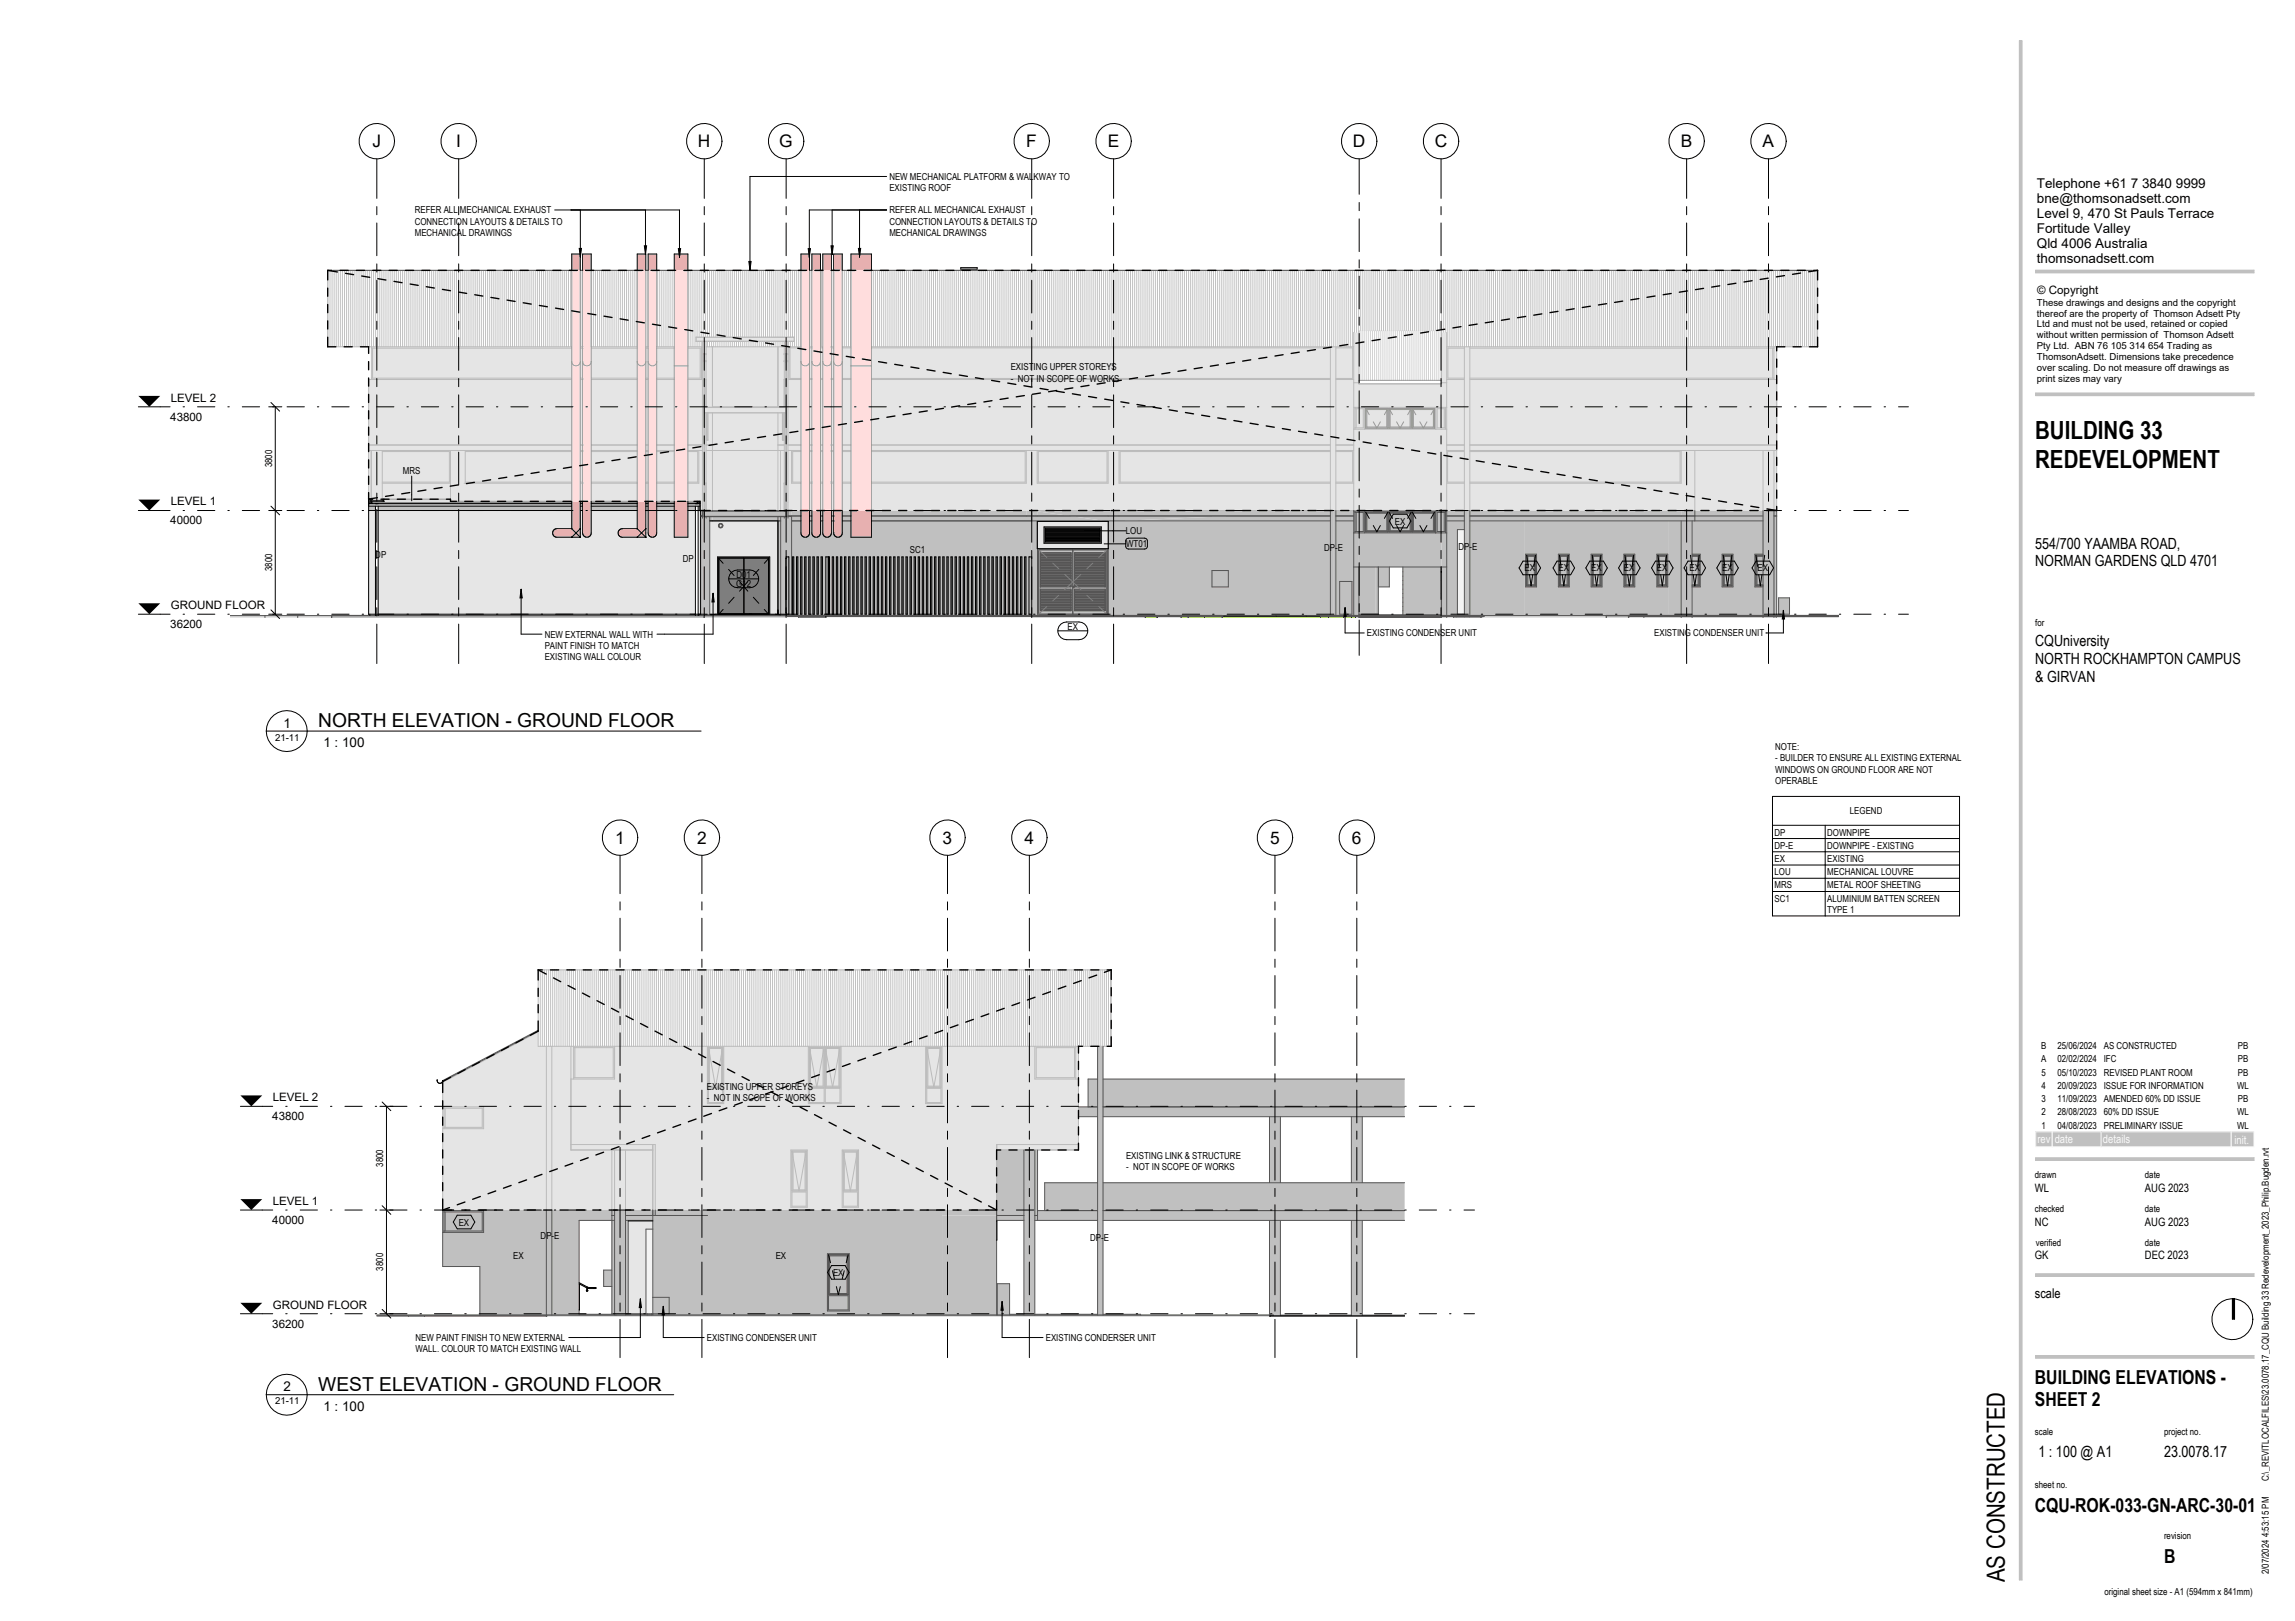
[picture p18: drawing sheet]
<svg xmlns="http://www.w3.org/2000/svg" width="841mm" height="594mm" viewBox="0 0 841 594" stroke-linecap="round" stroke-linejoin="round" font-family="sans-serif">
<defs><g id="words">
<g font-size="9.2">
<text x="745.8" y="160.9">BUILDING 33</text>
<text x="745.8" y="171.4">REDEVELOPMENT</text>
<text x="734.6" y="579.8" transform="rotate(-90 734.6 579.8)">AS CONSTRUCTED</text>
</g>
<g font-size="7.1">
<text x="116.6" y="266.4">NORTH ELEVATION - GROUND FLOOR</text>
<text x="116.6" y="509.5">WEST ELEVATION - GROUND FLOOR</text>
<text x="745.7" y="507.2">BUILDING ELEVATIONS -</text>
<text x="745.7" y="515.2">SHEET 2</text>
<text x="745.7" y="554.2">CQU-ROK-033-GN-ARC-30-01</text>
<text x="793" y="572.8">B</text>
</g>
<g font-size="6.3">
<text x="136.5" y="53.9">J</text>
<text x="167.2" y="53.9">I</text>
<text x="255.8" y="53.9">H</text>
<text x="285.6" y="53.9">G</text>
<text x="376.1" y="53.9">F</text>
<text x="405.9" y="53.9">E</text>
<text x="495.8" y="53.9">D</text>
<text x="525.8" y="53.9">C</text>
<text x="615.9" y="53.9">B</text>
<text x="645.9" y="53.9">A</text>
<text x="225.4" y="309.1">1</text>
<text x="255.4" y="309.1">2</text>
<text x="345.4" y="309.1">3</text>
<text x="375.4" y="309.1">4</text>
<text x="465.4" y="309.1">5</text>
<text x="495.4" y="309.1">6</text>
</g>
<g font-size="5.6">
<text x="745.8" y="201">554/700 YAAMBA ROAD,</text>
<text x="745.8" y="207.6">NORMAN GARDENS QLD 4701</text>
<text x="745.8" y="236.6">CQUniversity</text>
<text x="745.8" y="243.2">NORTH ROCKHAMPTON CAMPUS</text>
<text x="745.8" y="249.7">&amp; GIRVAN</text>
<text x="747" y="533.9">1 : 100 @ A1</text>
<text x="793" y="533.9">23.0078.17</text>
</g>
<g font-size="4.9">
<text x="746.4" y="69">Telephone +61 7 3840 9999</text>
<text x="746.4" y="74.5">bne@thomsonadsett.com</text>
<text x="746.4" y="80">Level 9, 470 St Pauls Terrace</text>
<text x="746.4" y="85.5">Fortitude Valley</text>
<text x="746.4" y="91">Qld 4006 Australia</text>
<text x="746.4" y="96.5">thomsonadsett.com</text>
<text x="103.8" y="266.7">1</text>
<text x="118.5" y="273.7">1 : 100</text>
<text x="745.7" y="475.5">scale</text>
<text x="103.8" y="509.8">2</text>
<text x="118.5" y="516.9">1 : 100</text>
</g>
<g font-size="4.2">
<text x="746.5" y="107.7">© Copyright</text>
<text x="62.6" y="147.2">LEVEL 2</text>
<text x="62.4" y="154.1">43800</text>
<text x="62.6" y="185.2">LEVEL 1</text>
<text x="62.4" y="192.1">40000</text>
<text x="62.6" y="223.2">GROUND FLOOR</text>
<text x="62.4" y="230.1">36200</text>
<text x="100" y="403.6">LEVEL 2</text>
<text x="99.8" y="410.5">43800</text>
<text x="745.7" y="436.8">WL</text>
<text x="786" y="436.8">AUG 2023</text>
<text x="100" y="441.6">LEVEL 1</text>
<text x="99.8" y="448.5">40000</text>
<text x="745.7" y="449.1">NC</text>
<text x="786" y="449.1">AUG 2023</text>
<text x="745.7" y="461.5">GK</text>
<text x="786" y="461.5">DEC 2023</text>
<text x="100" y="479.6">GROUND FLOOR</text>
<text x="99.8" y="486.5">36200</text>
</g>
<g font-size="4.2" fill="#fafafa">
<text x="746.6" y="419">rev</text>
<text x="752.9" y="419">date</text>
<text x="770.6" y="419">details</text>
<text x="818.8" y="419.1">init.</text>
</g>
<g font-size="3.5">
<text x="325.9" y="65.9">NEW MECHANICAL PLATFORM &amp; WALKWAY TO</text>
<text x="325.9" y="70.1">EXISTING ROOF</text>
<text x="152" y="78.2">REFER ALL MECHANICAL EXHAUST</text>
<text x="152" y="82.4">CONNECTION LAYOUTS &amp; DETAILS TO</text>
<text x="325.9" y="78.2">REFER ALL MECHANICAL EXHAUST</text>
<text x="325.9" y="82.4">CONNECTION LAYOUTS &amp; DETAILS TO</text>
<text x="152" y="86.5">MECHANICAL DRAWINGS</text>
<text x="325.9" y="86.5">MECHANICAL DRAWINGS</text>
<text x="746.4" y="112.1">These drawings and designs and the copyright</text>
<text x="746.4" y="116">thereof are the property of Thomson Adsett Pty</text>
<text x="746.4" y="120">Ltd and must not be used, retained or copied</text>
<text x="746.4" y="124">without written permission of Thomson Adsett</text>
<text x="746.4" y="127.9">Pty Ltd. ABN 76 105 314 654 Trading as</text>
<text x="746.4" y="131.9">ThomsonAdsett. Dimensions take precedence</text>
<text x="370.4" y="135.7">EXISTING UPPER STOREYS</text>
<text x="746.4" y="135.9">over scaling. Do not measure off drawings as</text>
<text x="370.4" y="139.8">- NOT IN SCOPE OF WORKS</text>
<text x="746.4" y="139.8">print sizes may vary</text>
<text x="99.7" y="171.2" transform="rotate(-90 99.7 171.2)">3800</text>
<text x="147.7" y="173.7">MRS</text>
<text x="412.6" y="195.8">LOU</text>
<text x="511.1" y="192.2">EX</text>
<text x="333.4" y="202.6">SC1</text>
<text x="412.6" y="200.6">WT01</text>
<text x="485.3" y="201.8">DP-E</text>
<text x="534.5" y="201.6">DP-E</text>
<text x="99.7" y="209.2" transform="rotate(-90 99.7 209.2)">3800</text>
<text x="137.5" y="204.4">DP</text>
<text x="250.2" y="205.8">DP</text>
<text x="558.6" y="209.4">EX</text>
<text x="571.1" y="209.4">EX</text>
<text x="583.1" y="209.4">EX</text>
<text x="595.1" y="209.4">EX</text>
<text x="607.2" y="209.4">EX</text>
<text x="619.1" y="209.4">EX</text>
<text x="631.1" y="209.4">EX</text>
<text x="644" y="209.4">EX</text>
<text x="269.8" y="214.9">G12</text>
<text x="269.9" y="211.8">D01</text>
<text x="199.6" y="233.6">NEW EXTERNAL WALL WITH</text>
<text x="391.2" y="230.8">EX</text>
<text x="500.9" y="233.2">EXISTING CONDENSER UNIT</text>
<text x="606.2" y="233.2">EXISTING CONDENSER UNIT</text>
<text x="745.8" y="229.4">for</text>
<text x="199.6" y="237.8">PAINT FINISH TO MATCH</text>
<text x="199.6" y="242">EXISTING WALL COLOUR</text>
<text x="100.8" y="271.4">21-11</text>
<text x="650.5" y="274.9">NOTE:</text>
<text x="650.5" y="279">- BUILDER TO ENSURE ALL EXISTING EXTERNAL</text>
<text x="650.5" y="283.2">WINDOWS ON GROUND FLOOR ARE NOT</text>
<text x="650.5" y="287.4">OPERABLE</text>
<text x="677.9" y="298.5">LEGEND</text>
<text x="650.3" y="306.2">DP</text>
<text x="650.3" y="311">DP-E</text>
<text x="669.6" y="306.2">DOWNPIPE</text>
<text x="669.6" y="311">DOWNPIPE - EXISTING</text>
<text x="650.3" y="315.9">EX</text>
<text x="669.6" y="315.9">EXISTING</text>
<text x="650.3" y="320.7">LOU</text>
<text x="669.6" y="320.7">MECHANICAL LOUVRE</text>
<text x="650.3" y="325.6">MRS</text>
<text x="669.6" y="325.6">METAL ROOF SHEETING</text>
<text x="650.3" y="330.4">SC1</text>
<text x="669.6" y="330.4">ALUMINIUM BATTEN SCREEN</text>
<text x="669.6" y="334.6">TYPE 1</text>
<text x="748" y="389.3">A</text>
<text x="748" y="384.5">B</text>
<text x="753.9" y="389.3">02/02/2024</text>
<text x="753.9" y="384.5">25/06/2024</text>
<text x="770.9" y="389.3">IFC</text>
<text x="770.9" y="384.5">AS CONSTRUCTED</text>
<text x="820" y="389.3">PB</text>
<text x="820" y="384.5">PB</text>
<text x="748.1" y="394.2">5</text>
<text x="753.9" y="394.2">05/10/2023</text>
<text x="770.9" y="394.2">REVISED PLANT ROOM</text>
<text x="820" y="394.2">PB</text>
<text x="259.1" y="399.4">EXISTING UPPER STOREYS</text>
<text x="748.1" y="399">4</text>
<text x="753.9" y="399">20/09/2023</text>
<text x="770.9" y="399">ISSUE FOR INFORMATION</text>
<text x="819.8" y="399">WL</text>
<text x="259.1" y="403.6">- NOT IN SCOPE OF WORKS</text>
<text x="748.1" y="403.9">3</text>
<text x="753.9" y="403.9">11/09/2023</text>
<text x="770.9" y="403.9">AMENDED 60% DD ISSUE</text>
<text x="820" y="403.9">PB</text>
<text x="748.1" y="413.6">1</text>
<text x="748.1" y="408.7">2</text>
<text x="753.9" y="413.6">04/08/2023</text>
<text x="753.9" y="408.7">28/08/2023</text>
<text x="770.9" y="413.6">PRELIMINARY ISSUE</text>
<text x="770.9" y="408.7">60% DD ISSUE</text>
<text x="819.8" y="413.6">WL</text>
<text x="819.8" y="408.7">WL</text>
<text x="412.6" y="424.5">EXISTING LINK &amp; STRUCTURE</text>
<text x="140.4" y="427.6" transform="rotate(-90 140.4 427.6)">3800</text>
<text x="412.6" y="428.7">- NOT IN SCOPE OF WORKS</text>
<text x="745.7" y="431.7">drawn</text>
<text x="786" y="431.7">date</text>
<text x="168.1" y="449.1">EX</text>
<text x="745.7" y="444.2">checked</text>
<text x="786" y="444.2">date</text>
<text x="198.1" y="453.8">DP-E</text>
<text x="399.5" y="454.8">DP-E</text>
<text x="188.1" y="461.4">EX</text>
<text x="284.3" y="461.4">EX</text>
<text x="746" y="456.5">verified</text>
<text x="786" y="456.5">date</text>
<text x="140.4" y="465.6" transform="rotate(-90 140.4 465.6)">3800</text>
<text x="305.3" y="467.5">EX</text>
<text x="152.3" y="491.4">NEW PAINT FINISH TO NEW EXTERNAL</text>
<text x="259.1" y="491.4">EXISTING CONDENSER UNIT</text>
<text x="383.2" y="491.4">EXISTING CONDERSER UNIT</text>
<text x="152.3" y="495.5">WALL. COLOUR TO MATCH EXISTING WALL</text>
<text x="100.8" y="514.6">21-11</text>
<text x="745.7" y="525.9">scale</text>
<text x="793" y="525.9">project no.</text>
<text x="745.7" y="545.4">sheet no.</text>
<text x="831.5" y="542.9" transform="rotate(-90 831.5 542.9)">C:\_REVITLOCALFILES\23.0078.17_CQU Building 33 Redevelopment_2023_Philip.Bugden.rvt</text>
<text x="793" y="564">revision</text>
<text x="831.5" y="576.9" transform="rotate(-90 831.5 576.9)">2/07/2024 4:53:15 PM</text>
<text x="771.2" y="584.6">original sheet size - A1 (594mm x 841mm)</text>
</g>
</g></defs>
<g fill="#c0c0c0">
<path d="M498 226.1l.1 .2h2h-2.1z"/>
<path d="M285.1 187.1h.9v.2h-.9z"/>
<path d="M504.2 207.8h.9v17.3h-.9z"/>
<path d="M646.1 225.9v.4h4v-.4zM646.1 187.1v38.5h4v-38.5z"/>
<path d="M616.1 225.9v.4h4v-.4zM616.1 190.9v34.7h4v-34.7z"/>
<path d="M526.1 226.3h2.1v-.4l-.1 .4zM528.2 207.8l-.1 17.8z"/>
<path d="M136.3 183.6l3.8 .1zM136.1 182.9v.6h4v-.6z"/>
<path d="M498 225.9l.1 .2zM498 225.1v.5l.1-.3h7v-.2z"/>
<path d="M290.1 190.9v34.7h88v-.5h-1v-21h1v-13.2h-58.8v6h-7.5v-6h-3.1v4.4a1.58 1.58 0 0 1-1.7 1.6 1.58 1.58 0 0 1-1.5-1.8v-4.2h-.8v4.4a1.58 1.58 0 0 1-1.7 1.6 1.58 1.58 0 0 1-1.5-1.8v-4.2h-.8v4.4a1.58 1.58 0 0 1-1.7 1.6 1.58 1.58 0 0 1-1.5-1.8v-4.2h-.8v4.4a1.58 1.58 0 0 1-1.7 1.6 1.58 1.58 0 0 1-1.5-1.8v-4.2zM285.1 190.9v34.3l1 .1v-34.4zM375.5 204.1h.5v21h-.5zM320 204.1h.5v21h-.5zM321.5 204.1h.5v21h-.5zM323 204.1h.5v21h-.5zM324.5 204.1h.5v21h-.5zM374 204.1h.5v21h-.5zM372.5 204.1h.5v21h-.5zM326 204.1h.5v21h-.5zM317 204.1h.5v21h-.5zM371 204.1h.5v21h-.5zM318.5 204.1h.5v21h-.5zM369.5 204.1h.5v21h-.5zM315.5 204.1h.5v21h-.5zM327.5 204.1h.5v21h-.5zM330.5 204.1h.5v21h-.5zM314 204.1h.5v21h-.5zM329 204.1h.5v21h-.5zM312.5 204.1h.5v21h-.5zM311 204.1h.5v21h-.5zM332 204.1h.5v21h-.5zM333.5 204.1h.5v21h-.5zM309.5 204.1h.5v21h-.5zM335 204.1h.5v21h-.5zM308 204.1h.5v21h-.5zM336.5 204.1h.5v21h-.5zM306.5 204.1h.5v21h-.5zM366.5 204.1h.5v21h-.5zM368 204.1h.5v21h-.5zM305 204.1h.5v21h-.5zM365 204.1h.5v21h-.5zM302.6 204.1h1.4v21h-1.4zM338 204.1h.5v21h-.5zM339.5 204.1h.5v21h-.5zM341 204.1h.5v21h-.5zM363.5 204.1h.5v21h-.5zM342.5 204.1h.5v21h-.5zM362 204.1h.5v21h-.5zM360.5 204.1h.5v21h-.5zM300.9 204.1h.5v21h-.5zM344 204.1h.5v21h-.5zM299.4 204.1h.5v21h-.5zM345.5 204.1h.5v21h-.5zM347 204.1h.5v21h-.5zM297.9 204.1h.5v21h-.5zM348.5 204.1h.5v21h-.5zM296.4 204.1h.5v21h-.5zM293.4 204.1h.5v21h-.5zM350 204.1h.5v21h-.5zM294.9 204.1h.5v21h-.5zM354.5 204.1h.5v21h-.5zM291.9 204.1h.5v21h-.5zM359 204.1h.5v21h-.5zM290.4 204.1h.5v21h-.5zM357.5 204.1h.5v21h-.5zM356 204.1h.5v21h-.5zM353 204.1h.5v21h-.5zM351.5 204.1h.5v21h-.5z"/>
<path d="M378.1 225.9v.4h41.6v-.4zM489.5 190.9v34.7h6.6v-34.7zM378.1 187.1l1 2h1v-1.7l24.6 3.5h-26.6v34.7h109.4v-34.7h-76.9l40.5-1.8h-41v-2zM490.9 213.1h4.5v12h-4.5zM380.1 191.1h26l-.1 34h-25.8zM444.1 209.1h6v6h-6z"/>
<path d="M538.6 190.9v34.7h19.9v-34.7zM530.1 190.9v34.7h4.5v-.5h-.5v-31h2.5v-3.2zM536.1 225.1v.5h.5v-.5z"/>
<path d="M650.2 225.9v.4h.7v-.4zM650.1 189.1v36l.1 .5h.9v-36.5z"/>
</g>
<path d="M383.1 197.8v.3h20v-.3zM383.1 196.9v.2h20v-.2zM383.1 196v.2h20v-.2zM383.1 195v.3h20v-.3zM383.1 194.1v.2h20v-.2z" fill="#cfcfcf"/>
<g fill="#c0c0c0">
<path d="M616.1 187.1h5v2h-5z"/>
<path d="M376.1 187.1h2l1 2h-3z"/>
<path d="M380.1 187.4l12 1.7h-12z"/>
<path d="M529.7 187.3h.4v8h-.4z"/>
<path d="M496.1 187.3h.4v8h-.4z"/>
<path d="M621.1 187.1v2h25v-2zM650.1 187.1v2h1v-2z"/>
<path d="M256.7 187.1v2h.7v-2zM258.8 187.1v.2h2.3v-.2z"/>
<path d="M288.8 187.1v2h1.3v-2zM286 187.1v.2h1.4v-.2z"/>
<path d="M290.1 187.1v2h3.4v-2zM319.3 187.1v2h56.8v-2zM296.7 187.1v2h.8v-2zM308.7 187.1v2h3.1v-2zM300.7 187.1v2h.8v-2zM304.7 187.1v2h.8v-2z"/>
<path d="M410.1 187.1v2h77.4v-2zM489.5 187.1v2h6.6v-2z"/>
<path d="M530.1 187.1v2h6.5v-2zM538.6 187.1v2h77.5v-2z"/>
<path d="M528.2 195.3v12.5h1.9v-12.5zM528.2 187.1v.2h1.9v-.2z"/>
<path d="M528.2 225.9v.4h1.9v-.4zM528.2 207.8v17.8h1.9v-17.8z"/>
<path d="M496.1 195.3v12.5h1.9v-12.5zM496.1 187.1v.2h1.9v-.2z"/>
<path d="M496.7 225.9v.4h1.3v-.4zM496.1 207.8v17.8h1.9v-17.8z"/>
</g>
<g fill="#d4d4d4">
<path d="M258.1 225.3h30v.3h-30z"/>
<path d="M498.1 225.9v.4h30v-.4zM498.1 225.3v.3h30v-.3z"/>
</g>
<path d="M135.1 225.1h.4v.5h-.4z" fill="#cfcfcf"/>
<g fill="#c0c0c0">
<path d="M498 207.8h6.2v17.3h-6.2z"/>
<path d="M621.1 189.1h25v1.8h-25z"/>
<path d="M260.1 189.3h1v1.6h-1z"/>
<path d="M500.1 226.3h4.1z"/>
<path d="M514.1 207.8h14.1v17.5h-14.1z"/>
<path d="M258.1 187.3h30v2h-30z"/>
<path d="M643.5 203.5h2.6v.4h-2.2v10.4h2.2v.4h-2.6z"/>
<path d="M643.1 203.1h3v.4h-2.6v11.2h2.6v.4h-3z"/>
<path d="M643.9 203.9h2.2v10.4h-2.2z"/>
<path d="M631.9 203.9h2.4v10.4h-2.4z"/>
<path d="M620.1 203.5h2.6v11.2h-2.6v-.4h2.2v-10.4h-2.2z"/>
<path d="M620.1 203.1h3v12h-3v-.4h2.6v-11.2h-2.6z"/>
<path d="M620.1 203.9h2.2v10.4h-2.2z"/>
<path d="M607.9 203.9h2.4v10.4h-2.4z"/>
<path d="M595.9 203.9h2.4v10.4h-2.4z"/>
<path d="M583.9 203.9h2.4v10.4h-2.4z"/>
<path d="M571.9 203.9h2.4v10.4h-2.4z"/>
<path d="M559.9 203.9h2.4v10.4h-2.4z"/>
<path d="M497 187.8h2.6v7h-2.6z"/>
<path d="M496.5 187.3h3.6v8h-3.6v-.5h3.1v-7h-3.1z"/>
<path d="M496.5 187.8h.5v7h-.5z"/>
<path d="M526.6 187.8h2.6v7h-2.6z"/>
<path d="M526.1 187.3h3.6v.5h-3.1v7h3.1v.5h-3.6z"/>
<path d="M529.2 187.8h.5v7h-.5z"/>
<path d="M488.5 187.1h1v38.5h-1z"/>
<path d="M487.5 187.1h1v38.5h-1z"/>
<path d="M256.7 189.3h.7v.6h1.4v-.6h1.3v36h-2v.3h-2v-.5h.6z"/>
<path d="M258 187.1l.2 .2z"/>
<path d="M288 187.1l.2 .2z"/>
<path d="M292.6 226.1h10v.2h-10z"/>
<path d="M532.6 226.1h10v.2h-10z"/>
<path d="M261.1 189.3v1.6h25v-1.6zM304.7 189.1v1.8h.8v-1.8zM308.7 189.1v1.8h3.1v-1.8zM319.3 189.1v1.8h85.4l-12.6-1.8zM300.7 189.1v1.8h.8v-1.8zM296.7 189.1v1.8h.8v-1.8zM288.8 189.1v.2h1.3v1.6h3.4v-1.8zM410.6 190.9h76.9v-1.8h-36.4zM489.5 189.1v1.8h6.6v-1.8z"/>
<path d="M538.6 189.1v1.8h82.5v-1.8zM530.1 189.1v1.8h6.5v-1.8z"/>
<path d="M526.1 187.1v.2h2.1v-.2zM498 187.1v.2h28.1v8h-28.1v12.5h30.2v-12.5h-2.1v-8.2z"/>
<path d="M631.5 203.5v11.2h3.2v-11.2zM631.9 203.9h2.4v10.4h-2.4z"/>
<path d="M631.1 203.1v12h4v-12zM631.5 203.5h3.2v11.2h-3.2z"/>
<path d="M607.5 203.5v11.2h3.2v-11.2zM607.9 203.9h2.4v10.4h-2.4z"/>
<path d="M607.1 203.1v12h4v-12zM607.5 203.5h3.2v11.2h-3.2z"/>
<path d="M595.5 203.5v11.2h3.2v-11.2zM595.9 203.9h2.4v10.4h-2.4z"/>
<path d="M595.1 203.1v12h4v-12zM595.5 203.5h3.2v11.2h-3.2z"/>
<path d="M583.5 203.5v11.2h3.2v-11.2zM583.9 203.9h2.4v10.4h-2.4z"/>
<path d="M583.1 203.1v12h4v-12zM583.5 203.5h3.2v11.2h-3.2z"/>
<path d="M571.5 203.5v11.2h3.2v-11.2zM571.9 203.9h2.4v10.4h-2.4z"/>
<path d="M571.1 203.1v12h4v-12zM571.5 203.5h3.2v11.2h-3.2z"/>
<path d="M559.5 203.5v11.2h3.2v-11.2zM559.9 203.9h2.4v10.4h-2.4z"/>
<path d="M559.1 203.1v12h4v-12zM559.5 203.5h3.2v11.2h-3.2z"/>
<path d="M536.6 225.9v.2h1v-.2zM536.6 187.1v38.5h1v-38.5z"/>
<path d="M537.6 225.9v.2h1v-.2zM537.6 187.1v38.5h1v-38.5z"/>
<path d="M286.1 189.3v36l4 .3v-36.3h-1.3v.6h-1.4v-.6zM288.1 204.1h1v21h-1l-.1-.5z"/>
<path d="M288.2 187.1l-.1 2.2h-.7v.6h1.4v-2.8zM287.4 187.1v.2h.6v-.2z"/>
<path d="M257.4 187.1v2.8h1.4v-.6h-.7v-2zM258.2 187.1v.2h.6v-.2z"/>
</g>
<path d="M261.1 187.2h24" fill="none" stroke="#c0c0c0" stroke-width=".37"/>
<g fill="#c0c0c0">
<path d="M121.5 225.6h136.6v.7h-136.6z"/>
<path d="M498 225.6v.3h45.8v-.3zM596.8 225.6v.3h77v-.3z"/>
</g>
<g fill="#d4d4d4">
<path d="M109.1 225.6h12.4v.7h-12.4z"/>
<path d="M97.1 225.6h12v.7h-12z"/>
<path d="M84.3 225.6h12.8v.7h-12.8z"/>
</g>
<g fill="#c0c0c0">
<path d="M258.1 225.6h30v.7h-30z"/>
<path d="M588.6 225.6h8.2v.7h-8.2z"/>
</g>
<g fill="#d4d4d4">
<path d="M596.8 225.9h5.6v.4h-5.6z"/>
<path d="M543 225.9h.8v-.3h44.8v.7h-45.6z"/>
<path d="M538.6 225.9h4.4v.4h-.4v-.2h-4z"/>
<path d="M533.8 225.9h2.8v.2h-2.8z"/>
<path d="M530.1 225.9h3.7v.2l-3.7 .2z"/>
<path d="M478.6 225.6h5.4v.2h-5.4z"/>
<path d="M467.8 225.6h10.8v.2h-10.8z"/>
</g>
<path d="M448.9 225.7h18.9" fill="none" stroke="#d4d4d4" stroke-width=".37"/>
<g fill="#d4d4d4">
<path d="M447.9 225.6h1v.2h-1z"/>
<path d="M424 225.9h8.8v.4h-8.8z"/>
</g>
<g fill="#97d711">
<path d="M447.9 225.8h36.1v.5h-36.1z"/>
<path d="M495.3 225.9h1.4v.4h-1.4z"/>
<path d="M492.3 225.9h3v.4h-3z"/>
<path d="M486.9 225.9h5.4v.4h-5.4z"/>
<path d="M484 225.9h2.9v.4h-2.9z"/>
<path d="M441.3 225.9h6.6v.4h-6.6z"/>
<path d="M435.4 225.9h5.9v.4h-5.9z"/>
<path d="M432.8 225.9h2.6v.4h-2.6z"/>
<path d="M424 225.9v.4z"/>
<path d="M419.7 225.9h4.3v.4h-4.3z"/>
</g>
<g fill="#c0c0c0">
<path d="M517.9 188.1h7.4v6.4h-7.4z"/>
<path d="M509.4 188.1h7.3v6.4h-7.3z"/>
<path d="M500.9 188.1h7.3v6.4h-7.3z"/>
<path d="M509 187.7v7.2h8.1v-7.2zM509.4 188.1h7.3v6.4h-7.3z"/>
<path d="M517.5 187.7v7.2h8.2v-7.2zM517.9 188.1h7.4v6.4h-7.4z"/>
<path d="M500.5 187.7v7.2h8.1v-7.2zM500.9 188.1h7.3v6.4h-7.3z"/>
<path d="M500.1 187.3v8h26v-8zM500.5 187.7h8.1v7.2h-8.1zM517.5 187.7h8.2v7.2h-8.2zM509 187.7h8.1v7.2h-8.1z"/>
<path d="M288.1 225.6v.3h159.8v-.3zM484 225.6v.3h14v-.3z"/>
</g>
<path d="M650.9 225.9h22.9v.4h-22.9z" fill="#d4d4d4"/>
<g fill="#e6e6e6">
<path d="M254.4 187.1v38h.4v-38zM255.8 187.1v38h.9v-38z"/>
<path d="M135.1 187.1v38h2.5v-38zM138.6 187.1v38h115.8v-38h-2.3v9.8h-5v-9.8h-6.4v8.2a1.58 1.58 0 0 1-1.7 1.6 1.58 1.58 0 0 1-1.5-1.8v-8h-.8l-.1 9.8h-8.6a1.57 1.57 0 0 1-1.5-1.7 1.57 1.57 0 0 1 1.6-1.5h5.4v-6.6h-16.8v8.2a1.58 1.58 0 0 1-1.7 1.6 1.58 1.58 0 0 1-1.5-1.8v-8h-.8l-.1 9.8h-8.6a1.57 1.57 0 0 1-1.5-1.7 1.57 1.57 0 0 1 1.6-1.5h5.4v-6.6z"/>
</g>
<g fill="#c0c0c0">
<path d="M620.1 225.9v.4h26v-.4zM611.6 225.9v.4h4.5v-.4zM650.1 225.9l.1 .4zM620.1 190.9v12.2h3v12h-3v10.5h26v-10.5h-3v-12h3v-12.2zM611.6 190.9v34.7h4.5v-34.7zM650.1 225.1l.1 .5zM631.1 203.1h4v12h-4z"/>
<path d="M602.4 225.9v.4h9.2l-.1-.4zM558.5 190.9v34.7h53.1v-34.7zM571.1 203.1h4v12h-4zM607.1 203.1h4v12h-4zM595.1 203.1h4v12h-4zM559.1 203.1h4v12h-4zM583.1 203.1h4v12h-4z"/>
</g>
<path d="M260.1 190.9v34.2h2.9v-21h19.1v21h3v-34.2zM263.3 192.6a.75 .75 0 0 1 1.5 0 .75 .75 0 0 1-1.5 0zM263.4 192.6a.7 .7 0 0 0 1.4 0 .7 .7 0 0 0-1.4 0z" fill="#e6e6e6"/>
<g fill="#7f7f7f">
<path d="M263 204.1h19.1v21h-.4v-20.6h-18.3v20.6h-.4z"/>
<path d="M263.4 204.5h18.3v20.6v-20.6h-18.3v20.6z"/>
<path d="M274.6 224.9h.7z"/>
</g>
<g fill="#c0c0c0">
<path d="M505.1 207.8h4v7.3h-4z"/>
<path d="M651.8 219.1h4v6h-4z"/>
<path d="M490.9 213.1h4.5v12h-4.5z"/>
</g>
<g fill="#fafafa">
<path d="M288.1 225.9h14.5v.2l-14.5 .2z"/>
<path d="M302.6 225.9h75.5v.4h-75.5z"/>
</g>
<g fill="#f0f0f0">
<path d="M260.1 225.1l.5 .2h-.5z"/>
<path d="M255.8 225.1v.5h.3v-.5zM135.5 225.1v.5h2.1v-.5zM138.6 225.1v.5h116.2v-.5z"/>
</g>
<path d="M136.3 183.7v.7h73.2v-.7h-44.4v-.8h-24.3v.8zM135.1 184.3l1.2 .1zM255.5 184.4l1-.1zM252.1 183.7v.7h3.3v-.7zM240.7 183.7v.7h6.4v-.7zM236.7 183.7v.7h.8v-.7zM216.7 183.7v.7h16.8v-.7zM212.7 183.7v.7h.8v-.7z" fill="#dfdfdf"/>
<path d="M138.6 185.5v1.6h70.9v-1.6zM135.1 185.5v1.6h2.5v-1.6zM255.8 185.5v1.6h.7v-1.6zM252.1 185.5v1.6h2.7v-1.6zM212.7 185.5v1.6h.8v-1.6zM216.7 185.5v1.6h16.8v-1.6zM236.7 185.5v1.6h.8v-1.6zM240.7 185.5v1.6h6.4v-1.6zM216.7 184.4v.2h16.8v-.2zM135.1 184.4v.2h74.4v-.2zM212.7 184.4v.2h.8v-.2zM236.7 184.4v.2h.8v-.2zM240.7 184.4v.2h6.4v-.2zM252.1 184.4v.2h4.4v-.2z" fill="#c0c0c0"/>
<g fill="#e6e6e6">
<path d="M135 184.3h1.2h-1.2v1z"/>
<path d="M135 182.9h.4v.8l.8-.1v.7h-1.2z"/>
<path d="M136.2 183.6l.1 .8z"/>
<path d="M135 184.3v1z"/>
</g>
<g fill="#fff">
<path d="M138.1 185.5h.5v40.1h-.5z"/>
<path d="M137.6 185.5h.5v40.1h-.5z"/>
<path d="M255.3 185.5h.5v40.1h-.5z"/>
<path d="M254.8 185.5v40.1h.5v-40.1z"/>
</g>
<path d="M301.5 99.1v88h3.2l-.1-88zM297.5 99.1v88h3.2l-.1-88zM293.5 99.1v88h3.2l-.1-88zM305.5 99.1v88h3.2l-.1-88zM311.8 99.1v88h7.5v-88zM209.5 99.1v84.6h3.2l-.1-84.6zM213.5 99.1v84.6h3.2l-.1-84.6zM233.5 99.1v84.6h3.2l-.1-84.6zM237.5 99.1v84.6h3.2l-.1-84.6zM247.1 99.1v84.6h5v-84.6z" fill="#fdd"/>
<path d="M140.1 182.8l.7 .1zM135.4 182.9l.7-.1z" fill="#e4e5e3"/>
<path d="M319.3 127.1v60h331.8v-48h-1v-12h-120v-5.3h-1.9v18.9l-30.2-.1v-18.8h-1.9v5.3zM308.7 127.1v60h3.1v-60zM304.7 127.1v60h.8v-60zM255.1 123.6v1.5h2.3v2h-5.3v56.6h4.6l-.2 3.4h28.6v-22h.9v22h7.5v-60h-4.7v-2h2.3v-1.5zM296.7 127.1v60h.8v-60zM300.7 127.1v60h.8v-60zM136.1 127.1v12h-1v26h1v17.8h29v.8h44.4v-56.6zM216.7 127.1v56.6h16.8v-56.6zM240.7 127.1v56.6h6.4v-56.6zM236.7 127.1v56.6h.8v-56.6zM212.7 127.1v56.6h.8v-56.6zM258.8 125.1h28.6v2h-28.6z" fill="#e5e5e5"/>
<path d="M285.1 165.1v22h.9v-22zM135.1 165.1v17.8h.4l.6-.1v-17.7zM650.1 127.1v12h1v-12z" fill="#ebebeb"/>
<path d="M245.5 183.7h1.6zM236.7 183.7h.8z" fill="#f2f2f2"/>
<path d="M255.4 183.7h1.1l.2 1.6v-1.6zM135.1 182.9h.3z" fill="#f5f5f5"/>
<path d="M319.3 99.1v28h176.8v-5.3h1.9v18.9h30.2v-18.9h1.9v5.3h136v-28zM120.1 99.1v28h15v12h1v-12h73.4v-28zM296.7 99.1v28h.8v-28zM252.1 99.1v28h5.3v-2h-2.3v-1.5h36v1.5h-2.3v2h4.7v-28zM300.7 99.1v28h.8v-28zM258.8 125.1v2h28.6v-2zM216.7 99.1v28h16.8v-28zM304.7 99.1v28h.8v-28zM308.7 99.1v28h3.1v-28zM236.7 99.1v28h.8v-28zM240.7 99.1v28h6.4v-28zM212.7 99.1v28h.8v-28z" fill="#fff"/>
<g fill="#c0c0c0">
<path d="M393.8 216.5l11.2 .1z"/>
<path d="M393.8 216.1h11.2v.4h-11.2z"/>
<path d="M393.8 217.1l11.2 .1z"/>
<path d="M393.8 216.7h11.2v.4h-11.2z"/>
<path d="M393.8 217.7l11.2 .1z"/>
<path d="M393.8 217.3h11.2v.4h-11.2z"/>
<path d="M393.8 218.3l11.2 .1z"/>
<path d="M393.8 217.9h11.2v.4h-11.2z"/>
<path d="M393.8 218.9l11.2 .1z"/>
<path d="M393.8 218.5h11.2v.4h-11.2z"/>
<path d="M393.8 219.5l11.2 .1z"/>
<path d="M381.2 215.9v7.7l.1-.3h11.2l-11.2-.1v-.5h11.2l-11.2-.1v-.5h11.2l-11.2-.1v-.5h11.2l-11.2-.1v-.5h11.2l-11.2-.1v-.5h11.2l-11.2-.1v-.5h11.2l-11.2-.1v-.5h11.2l-11.2-.1v-.5h11.2l-11.2-.1v-.5h11.2l-11.2-.1v-.5h11.2l-11.2-.1v-.5h11.2l-11.2-.1v-.5h11.2v-.2zM393.8 215.9v.2h11.2v.5h-11.2l11.2 .1v.5h-11.2l11.2 .1v.5h-11.2l11.2 .1v.5h-11.2l11.2 .1v.5h-11.2l11.2 .1v.5h-11.2l11.2 .1v.5h-11.2l11.2 .1v.5h-11.2l11.2 .1v.5h-11.2l11.2 .1v.5h-11.2l11.2 .1v.5h-11.2l11.2 .1v.5l-11.2 .1h11.2v.3v-7.7zM381.2 202.5v12.6l.1-.5h11.2l-11.2-.1v-.5h11.2l-11.2-.1v-.5h11.2l-11.2-.1v-.5h11.2l-11.2-.1v-.5h11.2l-11.2-.1v-.5h11.2l-11.2-.1v-.5h11.2l-11.2-.1v-.5h11.2l-11.2-.1v-.5h11.2l-11.2-.1v-.5h11.2l-11.2-.1v-.5h11.2l-11.2-.1v-.5h11.2l-11.2-.1v-.5h11.2l-11.2-.1v-.5h11.2l-11.2-.1v-.5h11.2l-11.2-.1v-.5h11.2l-11.2-.1v-.5h11.2l-11.2-.1v-.5h11.2l-11.2-.1v-.5h11.2l-11.2-.1v-.5h11.2l-11.2-.1v-.5l11.2-.1zM393.8 202.5l11.2 .1v.5h-11.2l11.2 .1v.5h-11.2l11.2 .1v.5h-11.2l11.2 .1v.5h-11.2l11.2 .1v.5h-11.2l11.2 .1v.5h-11.2l11.2 .1v.5h-11.2l11.2 .1v.5h-11.2l11.2 .1v.5h-11.2l11.2 .1v.5h-11.2l11.2 .1v.5h-11.2l11.2 .1v.5h-11.2l11.2 .1v.5h-11.2l11.2 .1v.5h-11.2l11.2 .1v.5h-11.2l11.2 .1v.5h-11.2l11.2 .1v.5h-11.2l11.2 .1v.5h-11.2l11.2 .1v.5h-11.2l11.2 .1v.5l-11.2 .1h11.2v.5v-12.6z"/>
</g>
<path d="M393.8 219.3h11.2" fill="none" stroke="#c0c0c0" stroke-width=".4"/>
<g fill="#c0c0c0">
<path d="M393.8 220.1l11.2 .1z"/>
<path d="M393.8 219.7h11.2v.4h-11.2z"/>
<path d="M393.8 220.7l11.2 .1z"/>
<path d="M393.8 220.3h11.2v.4h-11.2z"/>
<path d="M393.8 221.3l11.2 .1z"/>
<path d="M393.8 220.9h11.2v.4h-11.2z"/>
<path d="M393.8 221.9l11.2 .1z"/>
<path d="M393.8 221.5h11.2v.4h-11.2z"/>
<path d="M393.8 222.5l11.2 .1z"/>
<path d="M393.8 222.1h11.2v.4h-11.2z"/>
<path d="M393.8 223.1l11.2 .1z"/>
<path d="M393.8 222.7h11.2v.4h-11.2z"/>
<path d="M393.8 223.7l11.2 .1z"/>
<path d="M393.8 203l11.2 .1z"/>
<path d="M393.8 223.7h11.2zM393.8 223.3v.3h11.2v-.3z"/>
</g>
<path d="M393.8 202.8h11.2" fill="none" stroke="#c0c0c0" stroke-width=".4"/>
<path d="M393.8 203.6l11.2 .1z" fill="#c0c0c0"/>
<path d="M393.8 203.4h11.2" fill="none" stroke="#c0c0c0" stroke-width=".4"/>
<g fill="#c0c0c0">
<path d="M393.8 204.2l11.2 .1z"/>
<path d="M393.8 203.8h11.2v.4h-11.2z"/>
<path d="M393.8 204.8l11.2 .1z"/>
<path d="M393.8 204.4h11.2v.4h-11.2z"/>
<path d="M393.8 205.4l11.2 .1z"/>
<path d="M393.8 205h11.2v.4h-11.2z"/>
<path d="M393.8 206l11.2 .1z"/>
<path d="M393.8 205.6h11.2v.4h-11.2z"/>
<path d="M393.8 206.6l11.2 .1z"/>
<path d="M393.8 206.2h11.2v.4h-11.2z"/>
<path d="M393.8 207.2l11.2 .1z"/>
<path d="M393.8 206.8h11.2v.4h-11.2z"/>
<path d="M393.8 207.8l11.2 .1z"/>
<path d="M393.8 207.4h11.2v.4h-11.2z"/>
<path d="M393.8 208.4l11.2 .1z"/>
<path d="M393.8 208h11.2v.4h-11.2z"/>
<path d="M393.8 209l11.2 .1z"/>
</g>
<path d="M393.8 208.8h11.2M393.8 209.4h11.2" fill="none" stroke="#c0c0c0" stroke-width=".4"/>
<path d="M393.8 209.6h11.2" fill="none" stroke="#c0c0c0" stroke-width=".37"/>
<g fill="#c0c0c0">
<path d="M393.8 210.2l11.2 .1z"/>
<path d="M393.8 209.8h11.2v.4h-11.2z"/>
<path d="M393.8 210.8l11.2 .1z"/>
</g>
<path d="M393.8 210.6h11.2" fill="none" stroke="#c0c0c0" stroke-width=".4"/>
<g fill="#c0c0c0">
<path d="M393.8 211.4l11.2 .1z"/>
<path d="M393.8 211h11.2v.4h-11.2z"/>
<path d="M393.8 212l11.2 .1z"/>
<path d="M393.8 211.6h11.2v.4h-11.2z"/>
<path d="M393.8 212.6l11.2 .1z"/>
<path d="M393.8 212.2h11.2v.4h-11.2z"/>
<path d="M393.8 213.2l11.2 .1z"/>
<path d="M393.8 212.8h11.2v.4h-11.2z"/>
<path d="M393.8 213.8l11.2 .1z"/>
<path d="M393.8 213.4h11.2v.4h-11.2z"/>
<path d="M393.8 214.4l11.2 .1z"/>
<path d="M393.8 214h11.2v.4h-11.2z"/>
<path d="M393.8 215l11.2 .1z"/>
<path d="M393.8 214.6h11.2v.4h-11.2z"/>
<path d="M381.3 216.5l11.2 .1z"/>
<path d="M381.3 216.1h11.2v.4h-11.2z"/>
<path d="M381.3 217.1l11.2 .1z"/>
<path d="M381.3 216.7h11.2v.4h-11.2z"/>
<path d="M381.3 217.7l11.2 .1z"/>
<path d="M381.3 217.3h11.2v.4h-11.2z"/>
<path d="M381.3 218.3l11.2 .1z"/>
<path d="M393.1 201.5v23.6h12.5v-23.6zM393.8 223.7l11.2 .1zM393.8 215.9h11.2v7.7h-11.2zM393.8 202.5h11.2v12.6h-11.2z"/>
</g>
<path d="M381.3 218.1h11.2" fill="none" stroke="#c0c0c0" stroke-width=".4"/>
<g fill="#c0c0c0">
<path d="M381.3 218.9l11.2 .1z"/>
<path d="M381.3 218.5h11.2v.4h-11.2z"/>
<path d="M381.3 219.5l11.2 .1z"/>
</g>
<path d="M381.3 219.3h11.2" fill="none" stroke="#c0c0c0" stroke-width=".4"/>
<g fill="#c0c0c0">
<path d="M381.3 220.1l11.2 .1z"/>
<path d="M381.3 219.7h11.2v.4h-11.2z"/>
<path d="M381.3 220.7l11.2 .1z"/>
<path d="M381.3 220.3h11.2v.4h-11.2z"/>
<path d="M381.3 221.3l11.2 .1z"/>
<path d="M381.3 220.9h11.2v.4h-11.2z"/>
<path d="M381.3 221.9l11.2 .1z"/>
<path d="M381.3 221.5h11.2v.4h-11.2z"/>
<path d="M381.3 222.5l11.2 .1z"/>
<path d="M381.3 222.1h11.2v.4h-11.2z"/>
<path d="M381.3 223.1l11.2 .1z"/>
</g>
<path d="M381.3 222.9h11.2" fill="none" stroke="#c0c0c0" stroke-width=".4"/>
<g fill="#c0c0c0">
<path d="M381.3 223.7l11.2 .1z"/>
<path d="M381.3 203l11.2 .1z"/>
<path d="M381.3 202.6h11.2v.4h-11.2z"/>
<path d="M381.3 203.6l11.2 .1z"/>
<path d="M381.3 223.7h11.2zM381.3 223.3v.3h11.2v-.3z"/>
</g>
<path d="M381.3 203.4h11.2" fill="none" stroke="#c0c0c0" stroke-width=".4"/>
<g fill="#c0c0c0">
<path d="M381.3 204.2l11.2 .1z"/>
<path d="M381.3 203.8h11.2v.4h-11.2z"/>
<path d="M381.3 204.8l11.2 .1z"/>
<path d="M381.3 204.4h11.2v.4h-11.2z"/>
</g>
<path d="M381.3 205.4h11.2" fill="none" stroke="#c0c0c0" stroke-width=".37"/>
<g fill="#c0c0c0">
<path d="M381.3 205h11.2v.4h-11.2z"/>
<path d="M381.3 206l11.2 .1z"/>
<path d="M381.3 205.6h11.2v.4h-11.2z"/>
<path d="M381.3 206.6l11.2 .1z"/>
<path d="M381.3 206.2h11.2v.4h-11.2z"/>
<path d="M381.3 207.2l11.2 .1z"/>
<path d="M381.3 206.8h11.2v.4h-11.2z"/>
<path d="M381.3 207.8l11.2 .1z"/>
<path d="M381.3 207.4h11.2v.4h-11.2z"/>
<path d="M381.3 208.4l11.2 .1z"/>
<path d="M381.3 208h11.2v.4h-11.2z"/>
<path d="M381.3 209l11.2 .1z"/>
<path d="M381.3 208.6h11.2v.4h-11.2z"/>
<path d="M381.3 209.6l11.2 .1z"/>
<path d="M381.3 209.2h11.2v.4h-11.2z"/>
</g>
<path d="M381.3 210.2h11.2" fill="none" stroke="#c0c0c0" stroke-width=".37"/>
<path d="M381.3 210h11.2" fill="none" stroke="#c0c0c0" stroke-width=".4"/>
<g fill="#c0c0c0">
<path d="M381.3 210.8l11.2 .1z"/>
<path d="M381.3 210.4h11.2v.4h-11.2z"/>
</g>
<path d="M381.3 211.4h11.2M381.3 212h11.2M381.3 212.6h11.2" fill="none" stroke="#c0c0c0" stroke-width=".37"/>
<path d="M381.3 211.2h11.2M381.3 211.8h11.2M381.3 212.4h11.2" fill="none" stroke="#c0c0c0" stroke-width=".4"/>
<g fill="#c0c0c0">
<path d="M381.3 213.2l11.2 .1z"/>
<path d="M381.3 212.8h11.2v.4h-11.2z"/>
<path d="M381.3 213.8l11.2 .1z"/>
</g>
<path d="M381.3 213.6h11.2" fill="none" stroke="#c0c0c0" stroke-width=".4"/>
<g fill="#c0c0c0">
<path d="M381.3 214.4l11.2 .1z"/>
<path d="M381.3 214h11.2v.4h-11.2z"/>
</g>
<path d="M381.3 215h11.2" fill="none" stroke="#c0c0c0" stroke-width=".37"/>
<g fill="#c0c0c0">
<path d="M381.3 214.6h11.2v.4h-11.2z"/>
<path d="M380.2 201.1h25.8v24h-.4v-23.6h-25v23.6h-.4z"/>
<path d="M444.1 209.1h6v6h-6z"/>
<path d="M380.6 201.5v23.6h12.5v-23.6zM381.3 223.7l11.2 .1zM381.2 215.9h11.3v7.7h-11.3zM381.2 202.5h11.3v12.6h-11.3z"/>
<path d="M263.3 192.6a.75 .75 0 0 0 1.5 0 .75 .75 0 0 0-1.5 0zM263.4 192.6a.7 .7 0 0 1 1.4 0 .7 .7 0 0 1-1.4 0z"/>
</g>
<g fill="#7f7f7f">
<path d="M263.4 204.5h9.2v20.4h-9.2z"/>
<path d="M272.6 204.5h9.1v20.4h-9.1z"/>
</g>
<path d="M260.6 225.1v.2l1.9-.2zM284.1 225.1l1 .1z" fill="#c0c0c0"/>
<g fill="#7f7f7f">
<path d="M300.9 204.1h.5v21h-.5z"/>
<path d="M299.4 204.1h.5v21h-.5z"/>
<path d="M297.9 204.1h.5v21h-.5z"/>
<path d="M296.4 204.1h.5v21h-.5z"/>
<path d="M294.9 204.1h.5v21h-.5z"/>
<path d="M293.4 204.1h.5v21h-.5z"/>
<path d="M291.9 204.1h.5v21h-.5z"/>
<path d="M290.4 204.1h.5v21h-.5z"/>
</g>
<path d="M288 204.6l.1 20z" fill="#f4f4f4"/>
<g fill="#c0c0c0">
<path d="M288.1 204.1l.1 21z"/>
<path d="M289 204.1l.1 21z"/>
<path d="M288.2 204.1h.8v21h-.8z"/>
</g>
<g fill="#7f7f7f">
<path d="M336.5 204.1h.5v21h-.5z"/>
<path d="M335 204.1h.5v21h-.5z"/>
<path d="M333.5 204.1h.5v21h-.5z"/>
<path d="M332 204.1h.5v21h-.5z"/>
<path d="M330.5 204.1h.5v21h-.5z"/>
<path d="M329 204.1h.5v21h-.5z"/>
<path d="M327.5 204.1h.5v21h-.5z"/>
<path d="M326 204.1h.5v21h-.5z"/>
<path d="M324.5 204.1h.5v21h-.5z"/>
<path d="M323 204.1h.5v21h-.5z"/>
<path d="M321.5 204.1h.5v21h-.5z"/>
<path d="M320 204.1h.5v21h-.5z"/>
<path d="M318.5 204.1h.5v21h-.5z"/>
<path d="M317 204.1h.5v21h-.5z"/>
<path d="M315.5 204.1h.5v21h-.5z"/>
<path d="M314 204.1h.5v21h-.5z"/>
<path d="M312.5 204.1h.5v21h-.5z"/>
<path d="M311 204.1h.5v21h-.5z"/>
<path d="M309.5 204.1h.5v21h-.5z"/>
<path d="M308 204.1h.5v21h-.5z"/>
<path d="M306.5 204.1h.5v21h-.5z"/>
<path d="M305 204.1h.5v21h-.5z"/>
<path d="M303.5 204.1h.5v21h-.5z"/>
<path d="M338 204.1h.5v21h-.5z"/>
<path d="M339.5 204.1h.5v21h-.5z"/>
<path d="M341 204.1h.5v21h-.5z"/>
<path d="M342.5 204.1h.5v21h-.5z"/>
<path d="M344 204.1h.5v21h-.5z"/>
<path d="M345.5 204.1h.5v21h-.5z"/>
<path d="M347 204.1h.5v21h-.5z"/>
<path d="M348.5 204.1h.5v21h-.5z"/>
<path d="M350 204.1h.5v21h-.5z"/>
<path d="M351.5 204.1h.5v21h-.5z"/>
<path d="M353 204.1h.5v21h-.5z"/>
<path d="M354.5 204.1h.5v21h-.5z"/>
<path d="M356 204.1h.5v21h-.5z"/>
<path d="M357.5 204.1h.5v21h-.5z"/>
<path d="M359 204.1h.5v21h-.5z"/>
<path d="M360.5 204.1h.5v21h-.5z"/>
<path d="M362 204.1h.5v21h-.5z"/>
<path d="M363.5 204.1h.5v21h-.5z"/>
<path d="M365 204.1h.5v21h-.5z"/>
<path d="M366.5 204.1h.5v21h-.5z"/>
</g>
<g fill="#c0c0c0">
<path d="M377.1 204.1l.1 21z"/>
<path d="M378 204.1l.1 21z"/>
<path d="M377.2 204.1h.8v21h-.8z"/>
<path d="M302.6 204.1l.1 21z"/>
<path d="M302.7 204.1h.8v21h-.8z"/>
</g>
<g fill="#7f7f7f">
<path d="M368 204.1h.5v21h-.5z"/>
<path d="M369.5 204.1h.5v21h-.5z"/>
<path d="M371 204.1h.5v21h-.5z"/>
<path d="M372.5 204.1h.5v21h-.5z"/>
<path d="M374 204.1h.5v21h-.5z"/>
<path d="M375.5 204.1h.5v21h-.5z"/>
</g>
<path d="M260.5 225.3l2-.2 23.6 .2z" fill="#c0c0c0"/>
<path d="M263.5 225h18" fill="none" stroke="#e1e1e1" stroke-width=".37"/>
<path d="M263.5 224.9l11.2 .1zM275.2 225l6.3-.1z" fill="#e1e1e1"/>
<g fill="#bdbfba">
<path d="M135.4 183.7h5.4z"/>
<path d="M135.6 182.9h.5v.6h4v-.6h.5v.7h-5z"/>
<path d="M135.4 182.9v.8z"/>
<path d="M140.6 182.9h.2v.8l-.2-.1z"/>
</g>
<g fill="#e6e6e6">
<path d="M255.5 183.7h1v.6h-1z"/>
<path d="M255.4 183.7v.7z"/>
<path d="M296.7 99.1h.8z"/>
</g>
<path d="M352.1 98.1h6v.5h-6z" fill="#f4f4f4"/>
<g fill="#faa">
<path d="M311.8 187.1h7.5v9.8h-7.5z"/>
<path d="M311.8 93.1h7.5v6h-7.5z"/>
<path d="M305.5 187.1h3.1l.1 8a1.58 1.58 0 0 1-1.5 1.8 1.58 1.58 0 0 1-1.7-1.6z"/>
<path d="M305.5 93.1h3.2v6h-3.2z"/>
<path d="M301.5 187.1h3.1l.1 8a1.58 1.58 0 0 1-1.5 1.8 1.58 1.58 0 0 1-1.7-1.6z"/>
<path d="M301.5 93.1h3.2v6h-3.2z"/>
<path d="M297.5 187.1h3.1l.1 8a1.58 1.58 0 0 1-1.5 1.8 1.58 1.58 0 0 1-1.7-1.6z"/>
<path d="M297.5 93.1h3.2v6h-3.2z"/>
<path d="M293.5 187.1h3.1l.1 8a1.58 1.58 0 0 1-1.5 1.8 1.58 1.58 0 0 1-1.7-1.6z"/>
<path d="M293.5 93.1h3.2v6h-3.2z"/>
<path d="M247.1 183.7h5v13.2h-5z"/>
<path d="M247.1 93.1h5v6h-5z"/>
<path d="M237.5 183.7h3.1l.1 11.4a1.58 1.58 0 0 1-1.5 1.8 1.58 1.58 0 0 1-1.7-1.6z"/>
<path d="M237.5 93.1h3.2v6h-3.2z"/>
<path d="M233.5 93.1h3.2v6h-3.2z"/>
<path d="M213.5 183.7h3.1l.1 11.4a1.58 1.58 0 0 1-1.5 1.8 1.58 1.58 0 0 1-1.7-1.6z"/>
<path d="M213.5 93.1h3.2v6h-3.2z"/>
<path d="M209.5 93.1h3.2v6h-3.2z"/>
<path d="M235.1 195.3l-1.5 1.6h3zM233.5 183.7v10l1.6 1.6 1.6-1.6-.1-10z"/>
<path d="M227.1 194.1l-.6 1.2h8.6l-1.6-1.6h-5.5zM235.1 195.3h1.6l-.1-1.5z"/>
<path d="M226.5 195.3a1.57 1.57 0 0 0 1.6 1.6h5.4l1.6-1.6zM235.1 195.3l1.6 1.5v-1.5z"/>
<path d="M209.5 183.7v10l1.6 1.6 1.6-1.6-.1-10zM211.1 195.3l-1.5 1.6h3z"/>
<path d="M211.1 195.3h1.6l-.1-1.5zM203.1 194.1l-.6 1.2h8.6l-1.6-1.6h-5.5z"/>
<path d="M211.1 195.3l1.6 1.5v-1.5zM202.5 195.3a1.68 1.68 0 0 0 2.1 1.6h4.9l1.6-1.6z"/>
</g>
<g fill="#7f7f7f">
<path d="M534.6 225.1h.7v.5h-.7z"/>
<path d="M535.3 225.1h.8v.5h-.8z"/>
<path d="M536.6 225.1v.5z"/>
</g>
<path d="M534.1 194.1h2.5v31h-2.5z" fill="#f4f4f4"/>
<path d="M380.1 191.1v10h26v-10zM382.6 193.1h21v6h-21z" fill="#e6e6e6"/>
<g fill="#7f7f7f">
<path d="M383.1 194.3h20v.2h-20z"/>
<path d="M383.1 194.8h20v.2h-20z"/>
<path d="M383.1 194.5h20v.3h-20z"/>
</g>
<path d="M383.1 195.4h20" fill="none" stroke="#7f7f7f" stroke-width=".37"/>
<g fill="#7f7f7f">
<path d="M383.1 195.8h20v.2h-20z"/>
<path d="M383.1 195.5h20v.3h-20z"/>
<path d="M383.1 196.2h20v.2h-20z"/>
<path d="M383.1 196.7h20v.2h-20z"/>
<path d="M383.1 196.4h20v.3h-20z"/>
<path d="M383.1 197.1h20v.2h-20z"/>
<path d="M383.1 197.6h20v.2h-20z"/>
<path d="M383.1 197.3h20v.3h-20z"/>
<path d="M383.1 193.9h20v.2h-20z"/>
<path d="M383.1 193.6h20v.3h-20z"/>
<path d="M383.1 198.1h20v.2h-20z"/>
<path d="M383.1 198.3h20v.3h-20z"/>
<path d="M382.6 193.1v6h21v-6zM383.1 193.6h20v5h-20z"/>
</g>
<g fill="#c0c0c0">
<path d="M135.1 185.3v.2h74.4zM252.1 185.3v.2h4.4zM240.7 185.3v.2h6.4v-.2zM212.7 185.3v.2h.8zM216.7 185.3v.2h16.8zM236.7 185.3v.2h.8z"/>
<path d="M135.1 184.8v.5h74.4v-.5zM252.1 184.8v.5h4.4v-.5zM240.7 184.8v.5h6.4v-.5zM236.7 184.8v.5h.8v-.5zM216.7 184.8v.5h16.8v-.5zM212.7 184.8v.5h.8v-.5z"/>
<path d="M252.1 184.7l4.4 .1zM135.1 184.7l74.4 .1zM240.7 184.7l6.4 .1zM236.7 184.7l.8 .1zM216.7 184.7l16.8 .1zM212.7 184.7l.8 .1z"/>
<path d="M135.1 184.6l74.4 .1zM252.1 184.6l4.4 .1zM212.7 184.6l.8 .1zM216.7 184.6l16.8 .1zM236.7 184.6l.8 .1zM240.7 184.6l6.4 .1z"/>
</g>
<path d="M256.7 189.1l.7 .2h-.7z" fill="#f0f0f0"/>
<g fill="none" stroke="#c1c1c1" stroke-width=".37">
<path d="M120.2 99.1v28M120.9 99.1v28M121.7 99.1v28M122.4 99.1v28M123.2 99.1v28M124 99.1v28M124.7 99.1v28M125.5 99.1v28M126.2 99.1v28M127 99.1v28M127.8 99.1v28M128.5 99.1v28"/>
<path d="M129.3 99.1v28M130 99.1v28M130.8 99.1v28M131.6 99.1v28M132.3 99.1v28M133.1 99.1v28M133.8 99.1v28M134.6 99.1v28M135.4 99.1v28M136.1 99.1v28M136.9 99.1v28M137.6 99.1v28"/>
<path d="M138.4 99.1v28M139.2 99.1v28M139.9 99.1v28M140.7 99.1v28M141.4 99.1v28M142.2 99.1v28M143 99.1v28M143.7 99.1v28M144.5 99.1v28M145.2 99.1v28M146 99.1v28M146.8 99.1v28"/>
<path d="M147.5 99.1v28M148.3 99.1v28M149 99.1v28M149.8 99.1v28M150.6 99.1v28M151.3 99.1v28M152.1 99.1v28M152.8 99.1v28M153.6 99.1v28M154.4 99.1v28M155.1 99.1v28M155.9 99.1v28"/>
<path d="M156.6 99.1v28M157.4 99.1v28M158.2 99.1v28M158.9 99.1v28M159.7 99.1v28M160.4 99.1v28M161.2 99.1v28M162 99.1v28M162.7 99.1v28M163.5 99.1v28M164.2 99.1v28M165 99.1v28"/>
<path d="M165.8 99.1v28M166.5 99.1v28M167.3 99.1v28M168 99.1v28M168.8 99.1v28M169.6 99.1v28M170.3 99.1v28M171.1 99.1v28M171.8 99.1v28M172.6 99.1v28M173.4 99.1v28M174.1 99.1v28"/>
<path d="M174.9 99.1v28M175.6 99.1v28M176.4 99.1v28M177.2 99.1v28M177.9 99.1v28M178.7 99.1v28M179.4 99.1v28M180.2 99.1v28M181 99.1v28M181.7 99.1v28M182.5 99.1v28M183.2 99.1v28"/>
<path d="M184 99.1v28M184.8 99.1v28M185.5 99.1v28M186.3 99.1v28M187 99.1v28M187.8 99.1v28M188.6 99.1v28M189.3 99.1v28M190.1 99.1v28M190.8 99.1v28M191.6 99.1v28M192.4 99.1v28"/>
<path d="M193.1 99.1v28M193.9 99.1v28M194.6 99.1v28M195.4 99.1v28M196.2 99.1v28M196.9 99.1v28M197.7 99.1v28M198.4 99.1v28M199.2 99.1v28M200 99.1v28M200.7 99.1v28M201.5 99.1v28"/>
<path d="M202.2 99.1v28M203 99.1v28M203.8 99.1v28M204.5 99.1v28M205.3 99.1v28M206 99.1v28M206.8 99.1v28M207.6 99.1v28M208.3 99.1v28M209.1 99.1v28M212.9 99.1v28M216.7 99.1v28"/>
<path d="M217.4 99.1v28M218.2 99.1v28M219 99.1v28M219.7 99.1v28M220.5 99.1v28M221.2 99.1v28M222 99.1v28M222.8 99.1v28M223.5 99.1v28M224.3 99.1v28M225 99.1v28M225.8 99.1v28"/>
<path d="M226.6 99.1v28M227.3 99.1v28M228.1 99.1v28M228.8 99.1v28M229.6 99.1v28M230.4 99.1v28M231.1 99.1v28M231.9 99.1v28M232.6 99.1v28M233.4 99.1v28M237.2 99.1v28M241 99.1v28"/>
<path d="M241.8 99.1v28M242.5 99.1v28M243.3 99.1v28M244 99.1v28M244.8 99.1v28M245.6 99.1v28M246.3 99.1v28M252.4 99.1v28M253.2 99.1v28M253.9 99.1v28M254.7 99.1v28M255.4 99.1v24.5"/>
<path d="M256.2 99.1v24.5M257 99.1v24.5M257.7 99.1v24.5M258.5 99.1v24.5M259.2 99.1v24.5M260 99.1v24.5M260.8 99.1v24.5M261.5 99.1v24.5M262.3 99.1v24.5M263 99.1v24.5M263.8 99.1v24.5M264.6 99.1v24.5"/>
<path d="M265.3 99.1v24.5M266.1 99.1v24.5M266.8 99.1v24.5M267.6 99.1v24.5M268.4 99.1v24.5M269.1 99.1v24.5M269.9 99.1v24.5M270.6 99.1v24.5M271.4 99.1v24.5M272.2 99.1v24.5M272.9 99.1v24.5M273.7 99.1v24.5"/>
<path d="M274.4 99.1v24.5M275.2 99.1v24.5M276 99.1v24.5M276.7 99.1v24.5M277.5 99.1v24.5M278.2 99.1v24.5M279 99.1v24.5M279.8 99.1v24.5M280.5 99.1v24.5M281.3 99.1v24.5M282 99.1v24.5M282.8 99.1v24.5"/>
<path d="M283.6 99.1v24.5M284.3 99.1v24.5M285.1 99.1v24.5M285.8 99.1v24.5M286.6 99.1v24.5M287.4 99.1v24.5M288.1 99.1v24.5M288.9 99.1v24.5M289.6 99.1v24.5M290.4 99.1v24.5M291.2 99.1v28M291.9 99.1v28"/>
<path d="M292.7 99.1v28M293.4 99.1v28M297.2 99.1v28M301 99.1v28M304.8 99.1v28M309.4 99.1v28M310.2 99.1v28M310.9 99.1v28M311.7 99.1v28M320 99.1v28M320.8 99.1v28M321.6 99.1v28"/>
<path d="M322.3 99.1v28M323.1 99.1v28M323.8 99.1v28M324.6 99.1v28M325.4 99.1v28M326.1 99.1v28M326.9 99.1v28M327.6 99.1v28M328.4 99.1v28M329.2 99.1v28M329.9 99.1v28M330.7 99.1v28"/>
<path d="M331.4 99.1v28M332.2 99.1v28M333 99.1v28M333.7 99.1v28M334.5 99.1v28M335.2 99.1v28M336 99.1v28M336.8 99.1v28M337.5 99.1v28M338.3 99.1v28M339 99.1v28M339.8 99.1v28"/>
<path d="M340.6 99.1v28M341.3 99.1v28M342.1 99.1v28M342.8 99.1v28M343.6 99.1v28M344.4 99.1v28M345.1 99.1v28M345.9 99.1v28M346.6 99.1v28M347.4 99.1v28M348.2 99.1v28M348.9 99.1v28"/>
<path d="M349.7 99.1v28M350.4 99.1v28M351.2 99.1v28M352 99.1v28M352.7 99.1v28M353.5 99.1v28M354.2 99.1v28M355 99.1v28M355.8 99.1v28M356.5 99.1v28M357.3 99.1v28M358 99.1v28"/>
<path d="M358.8 99.1v28M359.6 99.1v28M360.3 99.1v28M361.1 99.1v28M361.8 99.1v28M362.6 99.1v28M363.4 99.1v28M364.1 99.1v28M364.9 99.1v28M365.6 99.1v28M366.4 99.1v28M367.2 99.1v28"/>
<path d="M367.9 99.1v28M368.7 99.1v28M369.4 99.1v28M370.2 99.1v28M371 99.1v28M371.7 99.1v28M372.5 99.1v28M373.2 99.1v28M374 99.1v28M374.8 99.1v28M375.5 99.1v28M376.3 99.1v28"/>
<path d="M377 99.1v28M377.8 99.1v28M378.6 99.1v28M379.3 99.1v28M380.1 99.1v28M380.8 99.1v28M381.6 99.1v28M382.4 99.1v28M383.1 99.1v28M383.9 99.1v28M384.6 99.1v28M385.4 99.1v28"/>
<path d="M386.2 99.1v28M386.9 99.1v28M387.7 99.1v28M388.4 99.1v28M389.2 99.1v28M390 99.1v28M390.7 99.1v28M391.5 99.1v28M392.2 99.1v28M393 99.1v28M393.8 99.1v28M394.5 99.1v28"/>
<path d="M395.3 99.1v28M396 99.1v28M396.8 99.1v28M397.6 99.1v28M398.3 99.1v28M399.1 99.1v28M399.8 99.1v28M400.6 99.1v28M401.4 99.1v28M402.1 99.1v28M402.9 99.1v28M403.6 99.1v28"/>
<path d="M404.4 99.1v28M405.2 99.1v28M405.9 99.1v28M406.7 99.1v28M407.4 99.1v28M408.2 99.1v28M409 99.1v28M409.7 99.1v28M410.5 99.1v28M411.2 99.1v28M412 99.1v28M412.8 99.1v28"/>
<path d="M413.5 99.1v28M414.3 99.1v28M415 99.1v28M415.8 99.1v28M416.6 99.1v28M417.3 99.1v28M418.1 99.1v28M418.8 99.1v28M419.6 99.1v28M420.4 99.1v28M421.1 99.1v28M421.9 99.1v28"/>
<path d="M422.6 99.1v28M423.4 99.1v28M424.2 99.1v28M424.9 99.1v28M425.7 99.1v28M426.4 99.1v28M427.2 99.1v28M428 99.1v28M428.7 99.1v28M429.5 99.1v28M430.2 99.1v28M431 99.1v28"/>
<path d="M431.8 99.1v28M432.5 99.1v28M433.3 99.1v28M434 99.1v28M434.8 99.1v28M435.6 99.1v28M436.3 99.1v28M437.1 99.1v28M437.8 99.1v28M438.6 99.1v28M439.4 99.1v28M440.1 99.1v28"/>
<path d="M440.9 99.1v28M441.6 99.1v28M442.4 99.1v28M443.2 99.1v28M443.9 99.1v28M444.7 99.1v28M445.4 99.1v28M446.2 99.1v28M447 99.1v28M447.7 99.1v28M448.5 99.1v28M449.2 99.1v28"/>
<path d="M450 99.1v28M450.8 99.1v28M451.5 99.1v28M452.3 99.1v28M453 99.1v28M453.8 99.1v28M454.6 99.1v28M455.3 99.1v28M456.1 99.1v28M456.8 99.1v28M457.6 99.1v28M458.4 99.1v28"/>
<path d="M459.1 99.1v28M459.9 99.1v28M460.6 99.1v28M461.4 99.1v28M462.2 99.1v28M462.9 99.1v28M463.7 99.1v28M464.4 99.1v28M465.2 99.1v28M466 99.1v28M466.7 99.1v28M467.5 99.1v28"/>
<path d="M468.2 99.1v28M469 99.1v28M469.8 99.1v28M470.5 99.1v28M471.3 99.1v28M472 99.1v28M472.8 99.1v28M473.6 99.1v28M474.3 99.1v28M475.1 99.1v28M475.8 99.1v28M476.6 99.1v28"/>
<path d="M477.4 99.1v28M478.1 99.1v28M478.9 99.1v28M479.6 99.1v28M480.4 99.1v28M481.2 99.1v28M481.9 99.1v28M482.7 99.1v28M483.4 99.1v28M484.2 99.1v28M485 99.1v28M485.7 99.1v28"/>
<path d="M486.5 99.1v28M487.2 99.1v28M488 99.1v28M488.8 99.1v28M489.5 99.1v28M490.3 99.1v28M491 99.1v28M491.8 99.1v28M492.6 99.1v28M493.3 99.1v28M494.1 99.1v28M494.8 99.1v28"/>
<path d="M495.6 99.1v28M496.4 99.1v22.7M497.1 99.1v22.7M497.9 99.1v22.7M498.6 99.1v22.1M499.4 99.1v22.1M500.2 99.1v22.1M500.9 99.1v22.1M501.7 99.1v22.1M502.4 99.1v22.1M503.2 99.1v22.1M504 99.1v22.1"/>
<path d="M504.7 99.1v22.1M505.5 99.1v22.1M506.2 99.1v22.1M507 99.1v22.1M507.8 99.1v22.1M508.5 99.1v22.1M509.3 99.1v22.1M510 99.1v22.1M510.8 99.1v22.1M511.6 99.1v22.1M512.3 99.1v22.1M513.1 99.1v22.1"/>
<path d="M513.8 99.1v22.1M514.6 99.1v22.1M515.4 99.1v22.1M516.1 99.1v22.1M516.9 99.1v22.1M517.6 99.1v22.1M518.4 99.1v22.1M519.2 99.1v22.1M519.9 99.1v22.1M520.7 99.1v22.1M521.4 99.1v22.1M522.2 99.1v22.1"/>
<path d="M522.9 99.1v22.1M523.7 99.1v22.1M524.5 99.1v22.1M525.2 99.1v22.1M526 99.1v22.1M526.7 99.1v22.1M527.5 99.1v22.1M528.3 99.1v22.7M529 99.1v22.7M529.8 99.1v22.7M530.5 99.1v28M531.3 99.1v28"/>
<path d="M532.1 99.1v28M532.8 99.1v28M533.6 99.1v28M534.3 99.1v28M535.1 99.1v28M535.9 99.1v28M536.6 99.1v28M537.4 99.1v28M538.1 99.1v28M538.9 99.1v28M539.7 99.1v28M540.4 99.1v28"/>
<path d="M541.2 99.1v28M541.9 99.1v28M542.7 99.1v28M543.5 99.1v28M544.2 99.1v28M545 99.1v28M545.7 99.1v28M546.5 99.1v28M547.3 99.1v28M548 99.1v28M548.8 99.1v28M549.5 99.1v28"/>
<path d="M550.3 99.1v28M551.1 99.1v28M551.8 99.1v28M552.6 99.1v28M553.3 99.1v28M554.1 99.1v28M554.9 99.1v28M555.6 99.1v28M556.4 99.1v28M557.1 99.1v28M557.9 99.1v28M558.7 99.1v28"/>
<path d="M559.4 99.1v28M560.2 99.1v28M560.9 99.1v28M561.7 99.1v28M562.5 99.1v28M563.2 99.1v28M564 99.1v28M564.7 99.1v28M565.5 99.1v28M566.3 99.1v28M567 99.1v28M567.8 99.1v28"/>
<path d="M568.5 99.1v28M569.3 99.1v28M570.1 99.1v28M570.8 99.1v28M571.6 99.1v28M572.3 99.1v28M573.1 99.1v28M573.9 99.1v28M574.6 99.1v28M575.4 99.1v28M576.1 99.1v28M576.9 99.1v28"/>
<path d="M577.7 99.1v28M578.4 99.1v28M579.2 99.1v28M579.9 99.1v28M580.7 99.1v28M581.5 99.1v28M582.2 99.1v28M583 99.1v28M583.7 99.1v28M584.5 99.1v28M585.3 99.1v28M586 99.1v28"/>
<path d="M586.8 99.1v28M587.5 99.1v28M588.3 99.1v28M589.1 99.1v28M589.8 99.1v28M590.6 99.1v28M591.3 99.1v28M592.1 99.1v28M592.9 99.1v28M593.6 99.1v28M594.4 99.1v28M595.1 99.1v28"/>
<path d="M595.9 99.1v28M596.7 99.1v28M597.4 99.1v28M598.2 99.1v28M598.9 99.1v28M599.7 99.1v28M600.5 99.1v28M601.2 99.1v28M602 99.1v28M602.7 99.1v28M603.5 99.1v28M604.3 99.1v28"/>
<path d="M605 99.1v28M605.8 99.1v28M606.5 99.1v28M607.3 99.1v28M608.1 99.1v28M608.8 99.1v28M609.6 99.1v28M610.3 99.1v28M611.1 99.1v28M611.9 99.1v28M612.6 99.1v28M613.4 99.1v28"/>
<path d="M614.1 99.1v28M614.9 99.1v28M615.7 99.1v28M616.4 99.1v28M617.2 99.1v28M617.9 99.1v28M618.7 99.1v28M619.5 99.1v28M620.2 99.1v28M621 99.1v28M621.7 99.1v28M622.5 99.1v28"/>
<path d="M623.3 99.1v28M624 99.1v28M624.8 99.1v28M625.5 99.1v28M626.3 99.1v28M627.1 99.1v28M627.8 99.1v28M628.6 99.1v28M629.3 99.1v28M630.1 99.1v28M630.9 99.1v28M631.6 99.1v28"/>
<path d="M632.4 99.1v28M633.1 99.1v28M633.9 99.1v28M634.7 99.1v28M635.4 99.1v28M636.2 99.1v28M636.9 99.1v28M637.7 99.1v28M638.5 99.1v28M639.2 99.1v28M640 99.1v28M640.7 99.1v28"/>
<path d="M641.5 99.1v28M642.3 99.1v28M643 99.1v28M643.8 99.1v28M644.5 99.1v28M645.3 99.1v28M646.1 99.1v28M646.8 99.1v28M647.6 99.1v28M648.3 99.1v28M649.1 99.1v28M649.9 99.1v28"/>
<path d="M650.6 99.1v28M651.4 99.1v28M652.1 99.1v28M652.9 99.1v28M653.7 99.1v28M654.4 99.1v28M655.2 99.1v28M655.9 99.1v28M656.7 99.1v28M657.5 99.1v28M658.2 99.1v28M659 99.1v28"/>
<path d="M659.7 99.1v28M660.5 99.1v28M661.3 99.1v28M662 99.1v28M662.8 99.1v28M663.5 99.1v28M664.3 99.1v28M665.1 99.1v28M665.8 99.1v28M255.4 125.1v2M256.2 125.1v2M257 125.1v2"/>
<path d="M259.2 125.1v2M260 125.1v2M260.8 125.1v2M261.5 125.1v2M262.3 125.1v2M263 125.1v2M263.8 125.1v2M264.6 125.1v2M265.3 125.1v2M266.1 125.1v2M266.8 125.1v2M267.6 125.1v2"/>
<path d="M268.4 125.1v2M269.1 125.1v2M269.9 125.1v2M270.6 125.1v2M271.4 125.1v2M272.2 125.1v2M272.9 125.1v2M273.7 125.1v2M274.4 125.1v2M275.2 125.1v2M276 125.1v2M276.7 125.1v2"/>
<path d="M277.5 125.1v2M278.2 125.1v2M279 125.1v2M279.8 125.1v2M280.5 125.1v2M281.3 125.1v2M282 125.1v2M282.8 125.1v2M283.6 125.1v2M284.3 125.1v2M285.1 125.1v2M285.8 125.1v2"/>
<path d="M286.6 125.1v2M287.4 125.1v2M288.9 125.1v2M289.6 125.1v2M290.4 125.1v2"/>
</g>
<g fill="none" stroke="#d2d2d2" stroke-width=".37">
<path d="M498.4 121.2v18.2M499.1 121.2v18.2M499.9 121.2v18.2M500.7 121.2v18.2M501.4 121.2v18.2M502.2 121.2v18.2M502.9 121.2v18.2M503.7 121.2v18.2M504.5 121.2v18.2M505.2 121.2v18.2M506 121.2v18.2M506.7 121.2v18.2"/>
<path d="M507.5 121.2v18.2M508.3 121.2v18.2M509 121.2v18.2M509.8 121.2v18.2M510.5 121.2v18.2M511.3 121.2v18.2M512.1 121.2v18.2M512.8 121.2v18.2M513.6 121.2v18.2M514.3 121.2v18.2M515.1 121.2v18.2M515.9 121.2v18.2"/>
<path d="M516.6 121.2v18.2M517.4 121.2v18.2M518.1 121.2v18.2M518.9 121.2v18.2M519.7 121.2v18.2M520.4 121.2v18.2M521.2 121.2v18.2M521.9 121.2v18.2M522.7 121.2v18.2M523.5 121.2v18.2M524.2 121.2v18.2M525 121.2v18.2"/>
<path d="M525.7 121.2v18.2M526.5 121.2v18.2M527.3 121.2v18.2M528 121.2v18.2"/>
</g>
<g fill="none" stroke="#bbb" stroke-width=".37">
<path d="M209.5 99.1h-89.4v28h89.4M212.7 99.1h.8M216.7 99.1h16.8M236.7 99.1h.8M240.7 99.1h6.4M252.1 99.1h41.4M296.7 99.1h.8M300.7 99.1h.8M304.7 99.1h.8M308.7 99.1h3.1M319.3 99.1h346.8v28h-136M136.1 127.1v12"/>
<path d="M136.1 138.6h73.4M136.1 127.6h73.4M136.5 127.6v11M209.5 139.1h-74.4v43.8M212.7 139.1h.8M212.7 138.6h.8M212.7 127.1h.8M212.7 127.6h.8M216.7 139.1h16.8M216.7 127.1h16.8M216.7 138.6h16.8M216.7 127.6h16.8"/>
<path d="M236.7 139.1h.8M236.7 138.6h.8M236.7 127.1h.8M236.7 127.6h.8M240.7 139.1h6.4M240.7 127.1h6.4M240.7 138.6h6.4M240.7 127.6h6.4M252.1 127.1h5.3M252.1 127.6h4.5v11h-4.5M257.1 127.1v12h-5M257.4 125.1v4.5"/>
<path d="M257.4 129.9v2.3M257.4 132.5v54.6M258 132.5v54.6M258.2 132.5v16.8M258.8 127.1h28.6M258.8 125.1v4.5M258.8 129.9v2.3M258.8 132.5v6.6M261.1 127.1v22.2M285.1 127.1v22.2M287.4 125.1v4.5M287.4 129.9v2.3"/>
<path d="M287.4 132.5v6.6M288 132.5v16.8M288.2 132.5v54.6M288.8 127.1h4.7M288.8 125.1v4.5M288.8 129.9v2.3M288.8 132.5v54.6M289.1 127.1v12h4.4M293.5 127.5h-4v11.2h4M296.7 139.1h.8M296.7 127.1h.8M296.7 127.5h.8"/>
<path d="M296.7 138.7h.8M300.7 139.1h.8M300.7 127.1h.8M300.7 127.5h.8M300.7 138.7h.8M304.7 139.1h.8M304.7 127.1h.8M304.7 127.5h.8M304.7 138.7h.8M308.7 139.1h3.1M308.7 127.1h3.1M308.7 127.5h3.1"/>
<path d="M308.7 138.7h3.1M319.3 139.1h168.2M319.3 127.1h176.8M319.3 127.5h168.2M319.3 138.7h168.2M487.5 127.1v60h-109.4M489.5 139.1h6.6M489.5 127.5h6.2v11.2h-6.2M496.1 121.8v65.3h-6.6v-60M498 121.2v18.2M528.2 121.2v18.2M530.1 121.8v65.3"/>
<path d="M530.1 139.1h6.5M536.6 127.6h-6v11h6M536.6 127.1v60M538.6 139.1h112.5M538.6 138.6h111.5M538.6 127.6h111.5M538.6 127.1v60M649.6 127.6v11M650.1 127.1v12M651.1 127.1v60M258.2 151.3v35.8M258.8 149.1v.2"/>
<path d="M258.8 151.3v25.8M261.1 149.1h24M261.1 151.3v35.8M285.1 151.3v35.8h.9v-22M287.4 149.1v.2M287.4 151.3v25.8M288 151.3v35.8M496.1 149.3h34M496.1 157.3h34M496.1 140.2h1.9M496.5 149.3v8M496.5 149.8h3.1v7h-3.1"/>
<path d="M497 149.8v7M500.1 149.3v8M526.1 149.3v8M528.2 140.2h1.9M529.2 149.8v7M529.7 149.8h-3.1v7h3.1M529.7 149.3v8M135.1 163.1h74.4M135.1 165.1h74.4M136 165.1v17.7M136.1 165.1v17.8M140.1 165.1v17.8"/>
<path d="M140.1 177.1h25M140.1 165.5h24.6v11.2h-24.6M165.1 165.1v18.6M170.1 177.1h39.4M209.5 165.5h-39v11.2h39M212.7 177.1h.8M212.7 163.1h.8M212.7 165.1h.8M212.7 165.5h.8M212.7 176.7h.8M216.7 177.1h16.8M216.7 163.1h16.8"/>
<path d="M216.7 165.1h16.8M216.7 165.5h16.8M216.7 176.7h16.8M236.7 177.1h.8M236.7 163.1h.8M236.7 165.1h.8M236.7 165.5h.8M236.7 176.7h.8M240.7 177.1h6.4M240.7 163.1h6.4M240.7 165.1h6.4M240.7 165.5h6.4"/>
<path d="M240.7 176.7h6.4M252.1 163.1h5.3M252.1 165.1h5.3M252.1 165.5h3.6v11.2h-3.6M256.1 165.1v12h-4M258.8 163.1h2.3M258.8 165.1h28.6M285.1 163.1h2.3M288.8 163.1h4.7M288.8 165.1h4.7M290.1 165.1v12h3.4M293.5 165.5h-3v11.2h3"/>
<path d="M296.7 177.1h.8M296.7 163.1h.8M296.7 165.1h.8M296.7 165.5h.8M296.7 176.7h.8M300.7 177.1h.8M300.7 163.1h.8M300.7 165.1h.8M300.7 165.5h.8M300.7 176.7h.8M304.7 177.1h.8M304.7 163.1h.8"/>
<path d="M304.7 165.1h.8M304.7 165.5h.8M304.7 176.7h.8M308.7 177.1h3.1M308.7 163.1h3.1M308.7 165.1h3.1M308.7 165.5h3.1M308.7 176.7h3.1M319.3 163.1h168.2M319.3 165.1h168.2M319.3 165.5h56.4v11.2h-56.4M376.1 165.1v12h-56.8"/>
<path d="M380.1 165.1v12h26v-12M380.5 165.5h25.2v11.2h-25.2zM410.1 165.1v12h77.4M487.5 165.5h-77v11.2h77M489.5 177.1h6.6M489.5 163.1h6.6M489.5 165.1h6.6M489.5 165.5h6.2v11.2h-6.2M530.1 177.1h6.5M530.1 163.1h6.5M530.1 165.1h6.5M536.6 165.5h-6.1v11.2h6.1"/>
<path d="M538.6 163.1h112.5M538.6 165.1h112.5M538.6 165.5h77.1v11.2h-77.1M616.1 165.1v12h-77.5M621.1 165.1v22M646.1 165.1v22M650.1 165.1v22"/>
</g>
<path d="M255.1 123.6h36v1.5h-36zM257.4 129.6h1.4v.3l-.7 .1v2.2h.7v.3h-1.4v-.3l.6-.1v-2.2h-.6zM258.3 139.1h.5v10h-.5zM287.4 139.1h.5v10h-.5zM287.4 129.6h1.4v.3l-.7 .1v2.2h.7v.3h-1.4v-.3l.6-.1v-2.2h-.6zM258.1 149.3h30v2h-30zM258.9 151.3v10h.5v-10M286.8 151.3v10h.5v-10M258.3 177.1h.5v10h-.5zM287.4 177.1h.5v10h-.5z" fill="none" stroke="#bbb" stroke-width=".5"/>
<g fill="none" stroke="#999" stroke-width=".37">
<path d="M209.5 99.1v84.6h-44.4M212.7 99.1v84.6h.8v-84.6M216.7 99.1v84.6h16.8v-84.6M236.7 99.1v84.6h.8v-84.6M240.7 99.1v84.6h6.4v-84.6M252.1 99.1v84.6h4.6v1.6M293.5 99.1v88M296.7 99.1v88M297.5 99.1v88M300.7 99.1v88M301.5 99.1v88M304.7 99.1v88"/>
<path d="M305.5 99.1v88M308.7 99.1v88M311.8 99.1v88M319.3 99.1v88M209.5 132.5a1.57 1.57 0 0 0 1.6 1.6 1.57 1.57 0 0 0 1.6-1.6M213.5 132.5a1.57 1.57 0 0 0 1.6 1.6 1.57 1.57 0 0 0 1.6-1.6M233.5 132.5a1.57 1.57 0 0 0 1.6 1.6 1.57 1.57 0 0 0 1.6-1.6M237.5 132.5a1.57 1.57 0 0 0 1.6 1.6 1.57 1.57 0 0 0 1.6-1.6M247.1 134.1h5M293.5 132.5a1.57 1.57 0 0 0 1.6 1.6 1.57 1.57 0 0 0 1.6-1.6M297.5 132.5a1.57 1.57 0 0 0 1.6 1.6 1.57 1.57 0 0 0 1.6-1.6M301.5 132.5a1.57 1.57 0 0 0 1.6 1.6 1.57 1.57 0 0 0 1.6-1.6"/>
<path d="M305.5 132.5a1.57 1.57 0 0 0 1.6 1.6 1.57 1.57 0 0 0 1.6-1.6M311.8 134.1h7.5M498 139.4h30.2v1.3h-30.2zM500.5 149.7h8.1M500.5 149.7v7.2h8.1v-7.2M500.5 149.7l1.3 2.3M500.9 150.1h7.3v6.4h-7.3zM503.2 154.6l1.3 2.3 1.3-2.3M508.6 149.7l-1.3 2.3M509 149.7h8.1M509 149.7v7.2h8.1v-7.2M509 149.7l1.3 2.3"/>
<path d="M509.4 150.1h7.3v6.4h-7.3zM511.8 154.6l1.3 2.3 1.3-2.3M517.1 149.7l-1.3 2.3M517.5 149.7h8.2M517.5 149.7v7.2h8.2v-7.2M517.5 149.7l1.3 2.3M517.9 150.1h7.4v6.4h-7.4zM520.3 154.6l1.3 2.3 1.3-2.3M525.7 149.7l-1.3 2.3M135.1 182.9h.4M135.6 182.8h.5M135.6 182.8l-.2 .1"/>
<path d="M135.6 182.8v.1M140.1 182.8h.5M140.6 182.8l24.5 .1M140.6 182.8v.1M255.5 183.7h-.1M255.5 183.7h.1M256.5 185.5h.2M256.5 184.6h.2M256.7 184.6v.2M256.7 185.3v.2M256.7 185.5v1.6h-.2M256.7 185.3h.1"/>
<path d="M256.7 184.6h.1M256.7 184.3l-.2 .1M261.1 187.1h24"/>
</g>
<g fill="none" stroke="#555" stroke-width=".37">
<path d="M122.1 99.1h87.4M212.7 99.1h.8M216.7 99.1h16.8M236.7 99.1h.8M240.7 99.1h6.4M252.1 99.1h41.4M296.7 99.1h.8M300.7 99.1h.8M304.7 99.1h.8M308.7 99.1h3.1M319.3 99.1h344.8M136.1 182.9v.6"/>
<path d="M140.1 182.9v.6M140.1 183.6v.1M256.7 189.1h.7M256.7 188.9h.7M256.7 189.3h.7M257.4 187.1v2.8M258 187.1l.1 .2M258.2 187.1v.2M258.8 187.1v.2M258.8 189.3v.6M260.1 190.9h26M260.1 189.3v36"/>
<path d="M261.1 187.1v.2M285.1 187.1v.2M285.1 189.3v35.9M286 187.1v.2M286.1 189.3v36M287.4 187.1v.2M287.4 189.3v.6M288 187.1v.2M288.2 187.1l-.1 .2M288.8 189.1h4.7M288.8 189.3h1.3v36.3M288.8 187.1v2.8"/>
<path d="M290.1 190.9h3.4M296.6 189.1h.9M296.7 190.9h.8M300.6 189.1h.9M300.7 190.9h.8M304.6 189.1h.9M304.6 190.9h.9M308.6 189.1h3.2M308.6 190.9h3.2M319.3 190.9h168.2M319.3 189.1h168.2M378.1 187.1v3.8"/>
<path d="M380.1 191.1h26v10h-26zM487.5 187.1v38.5M489.5 190.9h6.6M489.5 189.1h6.6M489.5 187.1v38.5M496.1 187.3h34M496.1 195.3h34M496.1 187.1v38.5M496.5 187.3v8M496.5 187.8h3.1v7h-3.1M497 187.8v7M500.1 187.3v8"/>
<path d="M500.5 187.7h8.1v7.2h-8.1zM500.9 188.1h7.3v6.4h-7.3zM509 187.7h8.1v7.2h-8.1zM509.4 188.1h7.3v6.4h-7.3zM517.5 187.7h8.2v7.2h-8.2zM517.9 188.1h7.4v6.4h-7.4zM526.1 187.3v8M529.2 187.8v7M529.7 187.8h-3.1v7h3.1M529.7 187.3v8M530.1 190.9h6.5M530.1 189.1h6.5"/>
<path d="M530.1 187.1v38.5M536.6 194.1h-2.5v31h2.5M536.6 187.1v38.5M538.6 190.9h107.5M538.6 189.1h107.5M538.6 187.1v38.5M616.1 190.9v34.7M620.1 190.9v34.7M621.1 187.1v3.8M646.1 187.1v38.5M650.1 187.1v38.5M650.1 189.1h1"/>
<path d="M651.1 187.1v38.5M380.2 201.1v24h25.8v-24M381.2 202.5h11.3v12.6h-11.3zM381.3 207.8h11.2M381.3 202.6v.5h11.2M381.3 216.5h11.2M381.3 217.1h11.2M381.3 217.7h11.2M381.3 218.3h11.2M381.3 218.9h11.2M381.3 219.5h11.2M381.3 203h11.2"/>
<path d="M381.3 203.6h11.2M381.3 204.2h11.2M381.3 204.8h11.2M381.3 205.4h11.2M381.3 206h11.2M381.3 206.6h11.2M381.3 207.2h11.2M381.3 208.4h11.2M381.3 209h11.2M381.3 209.6h11.2M381.3 210.2h11.2M381.3 210.8h11.2"/>
<path d="M381.3 211.4h11.2M381.3 212h11.2M381.3 212.6h11.2M381.3 213.2h11.2M381.3 213.8h11.2M381.3 214.4h11.2M381.3 215h11.2M392.5 218.5h-11.2v.5h11.2M392.5 216.1h-11.2v.5h11.2M392.5 216.7h-11.2v.5h11.2M392.5 217.3h-11.2v.5h11.2M392.5 217.9h-11.2v.5h11.2"/>
<path d="M392.5 219.1h-11.2v.5h11.2M392.5 219.7h-11.2v.5h11.2M392.5 203.2h-11.2v.5h11.2M392.5 203.8h-11.2v.5h11.2M392.5 204.4h-11.2v.5h11.2M392.5 205h-11.2v.5h11.2M392.5 205.6h-11.2v.5h11.2M392.5 206.2h-11.2v.5h11.2M392.5 206.8h-11.2v.5h11.2M392.5 207.4h-11.2v.5h11.2M392.5 208h-11.2v.5h11.2M392.5 208.6h-11.2v.5h11.2"/>
<path d="M392.5 209.2h-11.2v.5h11.2M392.5 209.8h-11.2v.5h11.2M392.5 210.4h-11.2v.5h11.2M392.5 211h-11.2v.5h11.2M392.5 211.6h-11.2v.5h11.2M392.5 212.2h-11.2v.5h11.2M392.5 212.8h-11.2v.5h11.2M392.5 213.4h-11.2v.5h11.2M392.5 214h-11.2v.5h11.2M392.5 214.6h-11.2v.5M393.1 215.1h11.9v-12.6l-11.2 .1v12.5M393.1 201.5v23.6"/>
<path d="M393.3 215l.3 .1-.3 .1zM393.4 214.8v.6M393.8 207.8h11.2M393.8 203.1h11.2M393.8 219h11.2M393.8 215.9h11.2v7.9h-11.2zM393.8 216.5h11.2M393.8 216.6h11.2M393.8 216.1h11.2M393.8 217.1h11.2M393.8 217.2h11.2M393.8 216.7h11.2"/>
<path d="M393.8 217.7h11.2M393.8 217.8h11.2M393.8 217.3h11.2M393.8 218.3h11.2M393.8 218.4h11.2M393.8 217.9h11.2M393.8 218.9h11.2M393.8 218.5h11.2M393.8 219.5h11.2M393.8 219.6h11.2M393.8 219.1h11.2M393.8 219.7h11.2"/>
<path d="M393.8 203h11.2M393.8 203.6h11.2M393.8 203.7h11.2M393.8 203.2h11.2M393.8 204.2h11.2M393.8 204.3h11.2M393.8 203.8h11.2M393.8 204.8h11.2M393.8 204.9h11.2M393.8 204.4h11.2M393.8 205.4h11.2M393.8 205.5h11.2"/>
<path d="M393.8 205h11.2M393.8 206h11.2M393.8 206.1h11.2M393.8 205.6h11.2M393.8 206.6h11.2M393.8 206.7h11.2M393.8 206.2h11.2M393.8 207.2h11.2M393.8 207.3h11.2M393.8 206.8h11.2M393.8 207.9h11.2M393.8 207.4h11.2"/>
<path d="M393.8 208.4h11.2M393.8 208.5h11.2M393.8 208h11.2M393.8 209h11.2M393.8 209.1h11.2M393.8 208.6h11.2M393.8 209.6h11.2M393.8 209.7h11.2M393.8 209.2h11.2M393.8 210.2h11.2M393.8 210.3h11.2M393.8 209.8h11.2"/>
<path d="M393.8 210.8h11.2M393.8 210.9h11.2M393.8 210.4h11.2M393.8 211.4h11.2M393.8 211.5h11.2M393.8 211h11.2M393.8 212h11.2M393.8 212.1h11.2M393.8 211.6h11.2M393.8 212.6h11.2M393.8 212.7h11.2M393.8 212.2h11.2"/>
<path d="M393.8 213.2h11.2M393.8 213.3h11.2M393.8 212.8h11.2M393.8 213.8h11.2M393.8 213.9h11.2M393.8 213.4h11.2M393.8 214.4h11.2M393.8 214.5h11.2M393.8 214h11.2M393.8 215h11.2M393.8 214.6h11.2M444.1 209.1h6v6h-6z"/>
<path d="M490.9 213.1h4.5v12h-4.5zM496.1 207.8h34M498 207.8v17.8M505.1 207.8v17.5M505.1 207.8v7.3h4v-7.3M514.1 207.8v17.5M528.2 207.8v17.5h-30.1v.3M528.2 207.8v17.8M559.1 203.1h4v12h-4zM559.5 203.5h3.2v11.2h-3.2zM559.9 203.9h2.4v10.4h-2.4zM571.1 203.1h4v12h-4z"/>
<path d="M571.5 203.5h3.2v11.2h-3.2zM571.9 203.9h2.4v10.4h-2.4zM583.1 203.1h4v12h-4zM583.5 203.5h3.2v11.2h-3.2zM583.9 203.9h2.4v10.4h-2.4zM595.1 203.1h4v12h-4zM595.5 203.5h3.2v11.2h-3.2zM595.9 203.9h2.4v10.4h-2.4zM607.1 203.1h4v12h-4zM607.5 203.5h3.2v11.2h-3.2zM607.9 203.9h2.4v10.4h-2.4zM620.1 203.9h2.2v10.4h-2.2"/>
<path d="M620.1 203.5h2.6v11.2h-2.6M620.1 203.1h3v12h-3M631.1 203.1h4v12h-4zM631.5 203.5h3.2v11.2h-3.2zM631.9 203.9h2.4v10.4h-2.4zM646.1 203.9h-2.2v10.4h2.2M646.1 203.5h-2.6v11.2h2.6M646.1 203.1h-3v12h3M651.8 219.1h4v6h-4zM84.3 225.6h37.2M97.1 225.6v.7M109.1 225.6v.7"/>
<path d="M135.1 225.1v.5M258.1 225.6v-.3h30v.3M292.6 226.3v-.2h10v.2M380.6 225.1v-23.6h25v23.6M381.3 220.1h11.2M381.3 220.7h11.2M381.3 221.3h11.2M381.3 221.9h11.2M381.3 222.5h11.2M381.3 223.1h11.2M381.3 223.7h11.2M392.5 220.3h-11.2v.5h11.2"/>
<path d="M392.5 220.9h-11.2v.5h11.2M392.5 221.5h-11.2v.5h11.2M392.5 222.1h-11.2v.5h11.2M392.5 222.7h-11.2v.5h11.2M392.5 223.3h-11.2v.5h11.2v-7.9h-11.3v7.7h11.3M393.8 220.1h11.2M393.8 220.2h11.2M393.8 220.7h11.2M393.8 220.8h11.2M393.8 220.3h11.2M393.8 221.3h11.2M393.8 221.4h11.2"/>
<path d="M393.8 220.9h11.2M393.8 221.9h11.2M393.8 222h11.2M393.8 221.5h11.2M393.8 222.5h11.2M393.8 222.6h11.2M393.8 222.1h11.2M393.8 223.1h11.2M393.8 223.2h11.2M393.8 222.7h11.2M393.8 223.7h11.2M393.8 223.3h11.2"/>
<path d="M393.8 223.6h11.2M424 225.9v.4M447.9 225.6h36.1M448.9 225.6v.2M467.8 225.6v.2M478.6 225.6v.2M498 226.1h.1M498 225.1h7.1M498 225.9v.4M498.1 225.9v.4h30v-.4M500.1 226.3h.1M504.2 226.3h.1"/>
<path d="M526 226.3h.1M526.1 226.3h.1M528.1 225.3v.3M528.2 225.9v.4M530.1 225.9v.4M532.6 226.3v-.2h10v.2M533.8 225.9v.2M534.6 225.1v.5M536.1 225.1v.5M536.6 225.1v.5M536.6 225.9v.2M538.6 225.9v.2"/>
<path d="M543 225.9v.4M543.8 225.6h44.8M602.4 225.9v.4M616.1 225.9v.4M620.1 225.9v.4M646.1 225.9v.4M650.1 225.9v.4M650.1 225.1h.1M650.9 225.9v.4"/>
</g>
<g fill="none" stroke="#000" stroke-width=".37">
<path d="M209.5 99.1v-6h3.2v6M213.5 99.1v-6h3.2v6M233.5 99.1v-6h3.2v6M237.5 99.1v-6h3.2v6M247.1 99.1v-6h5v6M293.5 99.1v-6h3.2v6M297.5 99.1v-6h3.2v6M301.5 99.1v-6h3.2v6M305.5 99.1v-6h3.2v6M311.8 99.1v-6h7.5v6M352.1 98.1h6v.5h-6zM135 184.3l74.5 .1"/>
<path d="M135.1 185.3h-.1M135.1 184.6v.9M135.1 185.5v39.6h2.5M135.1 184.3v.3M135.1 187.1h2.5M135.1 182.9v2.4M135.1 185.5h74.4M135.1 184.6h74.4M135.6 183.6h5M135.6 183.6l-.2 .1M135.6 182.9v.7M135.6 183.6v.1"/>
<path d="M136.2 183.6v.7l.3 .2M136.5 184.5h.1M137.6 184.6h1M137.6 185.5v40.1M138.6 187.1h70.9M138.6 185.5v40.1M140.5 183.6l.2 .1M140.6 183.6l.2 .1M140.6 182.9v.7M140.8 182.9h.1M202.6 195.7v.1M202.6 194.8v.1"/>
<path d="M202.7 196l.1 .2M202.8 194.4l-.1 .2M202.9 196.4l.1 .1M203 194.1l-.1 .1M203.2 196.6l.1 .1M203.3 193.9l-.1 .1M203.6 196.8h.1M203.7 193.8h-.1M209.5 196.9h3.2M209.5 193.7l1.6 1.6M209.5 183.7v10.2M209.5 196.7v.1"/>
<path d="M209.6 196.8v.1M209.6 193.7h-5.5a1.57 1.57 0 0 0-1.6 1.6 1.57 1.57 0 0 0 1.6 1.6h5.5M211.1 195.3l-1.6 1.6M211.1 195.3l1.6 1.6M212.5 196.9h.2M212.5 193.7h.1M212.6 196.8v.1M212.6 196.8l.1 .1M212.6 196.8h.1M212.7 193.7v3.2M212.7 193.7l-1.6 1.6M212.7 183.7v10.1"/>
<path d="M212.7 184.4h.8M212.7 187.1h.8M212.7 196.7v.2M212.7 185.5h.8M212.7 184.6h.8M213.5 183.7v11.6a1.57 1.57 0 0 0 1.6 1.6 1.57 1.57 0 0 0 1.6-1.6v-11.6M213.6 195.7v.1M213.7 196l.1 .2M213.9 196.4l.1 .1M214.2 196.6l.1 .1M214.6 196.8h.1M215.6 196.8h-.1"/>
<path d="M215.9 196.6l-.1 .1M216.2 196.4l-.1 .1M216.5 196l-.1 .2M216.6 195.7v.1M216.7 184.4h16.8M216.7 187.1h16.8M216.7 185.5h16.8M216.7 184.6h16.8M226.6 195.7v.1M226.6 194.8v.1M226.7 196l.1 .2M226.8 194.4l-.1 .2"/>
<path d="M226.9 196.4l.1 .1M227 194.1l-.1 .1M227.2 196.6l.1 .1M227.3 193.9l-.1 .1M227.6 196.8h.1M227.7 193.8h-.1M233.5 196.9h3.2M233.5 193.7l1.6 1.6M233.5 183.7v10.2M233.5 196.7v.1M233.6 196.8v.1M233.6 193.7h-5.5a1.57 1.57 0 0 0-1.6 1.6 1.57 1.57 0 0 0 1.6 1.6h5.5"/>
<path d="M235.1 195.3l-1.6 1.6M235.1 195.3l1.6 1.6M236.5 196.9h.2M236.5 193.7h.1M236.6 196.8v.1M236.6 196.8l.1 .1M236.6 196.8h.1M236.7 193.7v3.2M236.7 193.7l-1.6 1.6M236.7 183.7v10.1M236.7 184.4h.8M236.7 187.1h.8"/>
<path d="M236.7 196.7v.2M236.7 185.5h.8M236.7 184.6h.8M237.5 183.7v11.6a1.57 1.57 0 0 0 1.6 1.6 1.57 1.57 0 0 0 1.6-1.6v-11.6M237.6 195.7v.1M237.7 196l.1 .2M237.9 196.4l.1 .1M238.2 196.6l.1 .1M238.6 196.8h.1M239.6 196.8h-.1M239.9 196.6l-.1 .1M240.2 196.4l-.1 .1"/>
<path d="M240.5 196l-.1 .2M240.6 195.7v.1M240.7 184.4h6.4M240.7 187.1h6.4M240.7 185.5h6.4M240.7 184.6h6.4M247.1 183.7v13.2h5v-13.2M252.1 184.4h4.4M252.1 187.1h2.7M252.1 185.5h4.4M252.1 184.6h4.4M254.8 184.6h1"/>
<path d="M254.8 185.5v40.1M255.2 184.5h.1M255.5 183.7v.6l-.3 .2M255.8 185.5v40.1M255.8 187.1h.7M256.7 187.1v38h-.9M260.1 190.9h25v34.2h-25M293.5 187.1v8.2a1.57 1.57 0 0 0 1.6 1.6 1.57 1.57 0 0 0 1.6-1.6v-8.2M293.6 195.7v.1M293.7 196l.1 .2M293.9 196.4l.1 .1M294.2 196.6l.1 .1"/>
<path d="M294.6 196.8h.1M295.6 196.8h-.1M295.9 196.6l-.1 .1M296.2 196.4l-.1 .1M296.5 196l-.1 .2M296.6 195.7v.1M297.5 187.1v8.2a1.57 1.57 0 0 0 1.6 1.6 1.57 1.57 0 0 0 1.6-1.6v-8.2M297.6 195.7v.1M297.7 196l.1 .2M297.9 196.4l.1 .1M298.2 196.6l.1 .1M298.6 196.8h.1"/>
<path d="M299.6 196.8h-.1M299.9 196.6l-.1 .1M300.2 196.4l-.1 .1M300.5 196l-.1 .2M300.6 195.7v.1M301.5 187.1v8.2a1.57 1.57 0 0 0 1.6 1.6 1.57 1.57 0 0 0 1.6-1.6v-8.2M301.6 195.7v.1M301.7 196l.1 .2M301.9 196.4l.1 .1M302.2 196.6l.1 .1M302.6 196.8h.1M303.6 196.8h-.1"/>
<path d="M303.9 196.6l-.1 .1M304.2 196.4l-.1 .1M304.5 196l-.1 .2M304.6 195.7v.1M305.5 187.1v8.2a1.57 1.57 0 0 0 1.6 1.6 1.57 1.57 0 0 0 1.6-1.6v-8.2M305.6 195.7v.1M305.7 196l.1 .2M305.9 196.4l.1 .1M306.2 196.6l.1 .1M306.6 196.8h.1M307.6 196.8h-.1M307.9 196.6l-.1 .1"/>
<path d="M308.2 196.4l-.1 .1M308.5 196l-.1 .2M308.6 195.7v.1M311.8 187.1v9.8h7.5v-9.8M380.1 191.1h26v10h-26zM382.6 193.1h21v6h-21zM383.1 196.9h20M383.1 194.5h20M383.1 194.3h20M383.1 195h20M383.1 194.8h20M383.1 195.5h20"/>
<path d="M383.1 195.3h20M383.1 196h20M383.1 195.8h20M383.1 196.4h20M383.1 196.2h20M383.1 196.7h20M383.1 197.3h20M383.1 197.1h20M383.1 197.8h20M383.1 197.6h20M383.1 194.1h20M383.1 193.9h20"/>
<path d="M383.1 198.3h20M383.1 198.1h20M383.1 193.6h20v5h-20zM500.5 187.7l1.3 2.3M503.2 192.6l1.3 2.3 1.3-2.3M508.6 187.7l-1.3 2.3M509 187.7l1.3 2.3M511.8 192.6l1.3 2.3 1.3-2.3M517.1 187.7l-1.3 2.3M517.5 187.7l1.3 2.3M520.3 192.6l1.3 2.3 1.3-2.3M525.7 187.7l-1.3 2.3"/>
<path d="M263.4 204.7l1.6 1.7M267 208.7l2 2.2M269 218.9l-2 2.2M271 213.1l1.6 1.8-1.6 1.7M272.6 204.5v20.4M274 213.1l-1.5 1.8 1.5 1.7M276.1 218.9l2 2.2M278.1 208.7l-2 2.2M281.7 204.7l-1.6 1.7M281.7 204.5v20.4h-18.3M288.1 204.6v20M288.1 204.1h1v21h-1z"/>
<path d="M290.4 204.1h.5v21h-.5zM291.9 204.1h.5v21h-.5zM293.4 204.1h.5v21h-.5zM294.9 204.1h.5v21h-.5zM296.4 204.1h.5v21h-.5zM297.9 204.1h.5v21h-.5zM299.4 204.1h.5v21h-.5zM300.9 204.1h.5v21h-.5zM302.6 204.1h1.4v21h-1.4zM303.5 204.1v21M303.6 204.1v21M305 204.1h.5v21h-.5z"/>
<path d="M306.5 204.1h.5v21h-.5zM308 204.1h.5v21h-.5zM309.5 204.1h.5v21h-.5zM311 204.1h.5v21h-.5zM312.5 204.1h.5v21h-.5zM314 204.1h.5v21h-.5zM315.5 204.1h.5v21h-.5zM317 204.1h.5v21h-.5zM318.5 204.1h.5v21h-.5zM320 204.1h.5v21h-.5zM321.5 204.1h.5v21h-.5zM323 204.1h.5v21h-.5z"/>
<path d="M324.5 204.1h.5v21h-.5zM326 204.1h.5v21h-.5zM327.5 204.1h.5v21h-.5zM329 204.1h.5v21h-.5zM330.5 204.1h.5v21h-.5zM332 204.1h.5v21h-.5zM333.5 204.1h.5v21h-.5zM335 204.1h.5v21h-.5zM336.5 204.1h.5v21h-.5zM338 204.1h.5v21h-.5zM339.5 204.1h.5v21h-.5zM341 204.1h.5v21h-.5z"/>
<path d="M342.5 204.1h.5v21h-.5zM344 204.1h.5v21h-.5zM345.5 204.1h.5v21h-.5zM347 204.1h.5v21h-.5zM348.5 204.1h.5v21h-.5zM350 204.1h.5v21h-.5zM351.5 204.1h.5v21h-.5zM353 204.1h.5v21h-.5zM354.5 204.1h.5v21h-.5zM356 204.1h.5v21h-.5zM357.5 204.1h.5v21h-.5zM359 204.1h.5v21h-.5z"/>
<path d="M360.5 204.1h.5v21h-.5zM362 204.1h.5v21h-.5zM363.5 204.1h.5v21h-.5zM365 204.1h.5v21h-.5zM366.5 204.1h.5v21h-.5zM368 204.1h.5v21h-.5zM369.5 204.1h.5v21h-.5zM371 204.1h.5v21h-.5zM372.5 204.1h.5v21h-.5zM374 204.1h.5v21h-.5zM375.5 204.1h.5v21h-.5zM377.1 204.1h1v21h-1z"/>
<path d="M528.2 209.3v.5M559.5 203.5l.6 4.1M560.5 210.6l.6 4.1 .6-4.1M562.7 203.5l-.6 4.1M571.5 203.5l.6 4.1M572.5 210.6l.6 4.1 .6-4.1M574.7 203.5l-.6 4.1M583.5 203.5l.6 4.1M584.5 210.6l.6 4.1 .6-4.1M586.7 203.5l-.6 4.1M595.5 203.5l.6 4.1M596.5 210.6l.6 4.1 .6-4.1"/>
<path d="M598.7 203.5l-.6 4.1M607.5 203.5l.6 4.1M608.6 210.6l.5 4.1 .6-4.1M610.7 203.5l-.5 4.1M619.5 203.5l.6 4.1M620.5 210.6l.6 4.1 .6-4.1M622.7 203.5l-.6 4.1M631.5 203.5l.6 4.1M632.5 210.6l.6 4.1 .6-4.1M634.7 203.5l-.6 4.1M643.5 203.5l.6 4.1M644.5 210.6l.6 4.1 .6-4.1"/>
<path d="M646.7 203.5l-.6 4.1M135.5 225.1v.5M138.6 225.1h116.2M256.1 225.1v.5M260.6 225.1v.2l1.9-.2M263 225.1v-21h19.1v21M263.5 224.9v.2M263.5 225h18M265 223.3l-1.6 1.8v-20.6h18.3v20.6M274.6 224.9l.1 .1M274.7 225h.1M275.2 225h.1"/>
<path d="M275.3 224.9l-.1 .1M280.1 223.3l1.6 1.8M281.5 224.9v.2M284.1 225.1l2 .2M284.9 225.1h.1M285.1 224.9l-.2 .2M285.1 223.6h.1M302.6 225.9v.2M378.1 225.9v.4M419.7 225.9v.4M424 225.9v.4M432.8 225.9v.4"/>
<path d="M435.4 225.9v.4M441.3 225.9v.4M447.9 226.3v-.5h36.1v.5M486.9 225.9v.4M492.3 225.9v.4M495.3 225.9v.4M496.7 225.9v.4"/>
</g>
<g fill="none" stroke="#555" stroke-width=".5">
<path d="M258.1 187.3h30v2h-30zM258.1 225.6v.7M288.1 225.6v.7M288.1 225.9h159.8v-.3h-326.4v.7M484 225.6h59.8v.3h-59.8zM596.8 225.9h77M596.8 225.6v.7M673.8 225.6h-85.2v.7"/>
<circle cx="264.1" cy="192.6" r=".7"/>
<circle cx="264.1" cy="192.6" r=".75"/>
</g>
<path d="M380.6 201.5l3 2.8M385.8 206.3l2.2 2.1M388 218.1l-2.2 2.1M390.1 210.5l6 5.6M396.1 210.5l-6 5.6M398.3 218.1l2.2 2.1M400.5 206.3l-2.2 2.1M405.6 201.5l-3 2.8M383.6 222.3l-3 2.8M402.6 222.3l3 2.8" fill="none" stroke="#808080" stroke-width=".37"/>
<g fill="none" stroke="#000" stroke-width=".5">
<path d="M120.1 99.1h1.5M120.1 99.1v3.5M120.1 99.1l3.6 .6M124.6 99.1h3M130.6 99.1h3M136.6 99.1h3M142.6 99.1h3M148.6 99.1h3M154.6 99.1h3M160.6 99.1h3M166.6 99.1h3M172.6 99.1h3"/>
<path d="M178.6 99.1h3M184.6 99.1h3M190.6 99.1h3M196.6 99.1h3M202.6 99.1h3M208.6 99.1h3M214.6 99.1h3M220.6 99.1h3M226.6 99.1h3M232.6 99.1h3M238.6 99.1h3M244.6 99.1h3"/>
<path d="M250.6 99.1h3M256.6 99.1h3M262.6 99.1h3M268.6 99.1h3M274.6 99.1h3M280.6 99.1h3M286.6 99.1h3M292.6 99.1h3M298.6 99.1h3M304.6 99.1h3M310.6 99.1h3M316.6 99.1h3"/>
<path d="M322.6 99.1h3M328.6 99.1h3M334.6 99.1h3M340.6 99.1h3M346.6 99.1h3M352.6 99.1h3M358.6 99.1h3M364.6 99.1h3M370.6 99.1h3M376.6 99.1h3M382.6 99.1h3M388.6 99.1h3"/>
<path d="M394.6 99.1h3M400.6 99.1h3M406.6 99.1h3M412.6 99.1h3M418.6 99.1h3M424.6 99.1h3M430.6 99.1h3M436.6 99.1h3M442.6 99.1h3M448.6 99.1h3M454.6 99.1h3M460.6 99.1h3"/>
<path d="M466.6 99.1h3M472.6 99.1h3M478.6 99.1h3M484.6 99.1h3M490.6 99.1h3M496.6 99.1h3M502.6 99.1h3M508.6 99.1h3M514.6 99.1h3M520.6 99.1h3M526.6 99.1h3M532.6 99.1h3"/>
<path d="M538.6 99.1h3M544.6 99.1h3M550.6 99.1h3M556.6 99.1h3M562.6 99.1h3M568.6 99.1h3M574.6 99.1h3M580.6 99.1h3M586.6 99.1h3M592.6 99.1h3M598.6 99.1h3M604.6 99.1h3"/>
<path d="M610.6 99.1h3M616.6 99.1h3M622.6 99.1h3M628.6 99.1h3M634.6 99.1h3M640.6 99.1h3M646.6 99.1h3M652.6 99.1h3M658.6 99.1h3M664.6 99.1h1.5M666.1 99.1v3.5M666.1 99.1l-3.3 .5"/>
<path d="M120.1 105.6v3M120.1 111.6v3M120.1 117.6v3M126.6 100.2l3 .4M132.5 101.1l3 .5M138.5 102.1l2.9 .5M144.4 103.1l2.9 .5M150.3 104.1l3 .5M156.2 105.1l3 .5M162.1 106l3 .5M168 107l3 .5M174 108l2.9 .5"/>
<path d="M179.9 109l2.9 .5M185.8 110l3 .5M191.7 110.9l3 .5M197.6 111.9l3 .5M203.6 112.9l2.9 .5M209.5 113.9l2.9 .5M215.4 114.9l3 .5M221.3 115.9l3 .4M227.2 116.8l3 .5M233.2 117.8l2.9 .5M239.1 118.8l2.9 .5M245 119.8l3 .5"/>
<path d="M535.4 119.7l-3 .5M541.3 118.8l-3 .4M547.2 117.8l-2.9 .5M553.2 116.9l-3 .5M559.1 116l-3 .4M565 115l-3 .5M570.9 114.1l-2.9 .5M576.9 113.2l-3 .4M582.8 112.2l-3 .5M588.7 111.3l-2.9 .5M594.6 110.3l-2.9 .5M600.6 109.4l-3 .5"/>
<path d="M606.5 108.5l-3 .4M612.4 107.5l-2.9 .5M618.3 106.6l-2.9 .5M624.3 105.7l-3 .4M630.2 104.7l-3 .5M636.1 103.8l-2.9 .5M642.1 102.9l-3 .4M648 101.9l-3 .5M653.9 101l-3 .5M659.8 100.1l-2.9 .4M666.1 105.6v3M666.1 111.6v3"/>
<path d="M666.1 117.6v3M120.1 123.6v3.5h3M126.1 127.1h3M132.1 127.1h3v2.4M135.1 132.5v3M135.1 138.5v3M250.9 120.8l3 .4M256.8 121.7l3 .5M262.8 122.7l2.9 .5M268.7 123.7l2.9 .5M274.6 124.7l3 .5M280.5 125.7l3 .5"/>
<path d="M286.4 126.6l3 .5M292.3 127.6l3 .5M298.3 128.6l2.9 .5M304.2 129.6l2.9 .5M310.1 130.6l3 .5M316 131.5l3 .5M321.9 132.5l3 .5M327.9 133.5l2.9 .5M333.8 134.5l2.9 .5M339.7 135.5l3 .5M345.6 136.5l3 .4M351.5 137.4l3 .5"/>
<path d="M357.5 138.4l2.9 .5M363.4 139.4l2.9 .5M410.9 139.3l-2.9 .5M416.8 138.4l-2.9 .5M422.8 137.5l-3 .4M428.7 136.5l-3 .5M434.6 135.6l-2.9 .5M440.6 134.7l-3 .4M446.5 133.7l-3 .5M452.4 132.8l-3 .5M458.3 131.9l-2.9 .4M464.3 130.9l-3 .5"/>
<path d="M470.2 130l-3 .5M476.1 129.1l-3 .4M482 128.1l-2.9 .5M488 127.2l-3 .5M493.9 126.2l-3 .5M499.8 125.3l-2.9 .5M505.7 124.4l-2.9 .4M511.7 123.4l-3 .5M517.6 122.5l-3 .5M523.5 121.6l-2.9 .4M529.4 120.6l-2.9 .5M651.1 131.6v3"/>
<path d="M651.1 137.6v3M654.1 127.1h-3v1.5M657.1 127.1h3M666.1 123.6v3.5h-3M135.1 144.5v3M135.1 150.5v3M135.1 156.5v3M280.5 159.9l-2.9 .5M286.5 159l-3 .5M292.4 158l-3 .5M298.3 157.1l-2.9 .5M304.2 156.2l-2.9 .4"/>
<path d="M310.2 155.2l-3 .5M316.1 154.3l-3 .5M322 153.4l-2.9 .4M328 152.4l-3 .5M333.9 151.5l-3 .5M339.8 150.6l-3 .4M345.7 149.6l-2.9 .5M351.7 148.7l-3 .5M357.6 147.8l-3 .4M363.5 146.8l-3 .5M369.3 140.4l3 .5M369.4 145.9l-2.9 .5"/>
<path d="M375.2 141.4l3 .4M375.4 145l-3 .4M381.1 142.3l3 .5M381.3 144l-3 .5M387.1 143.3l2.9 .5M387.2 143.1l-2.9 .5M393 144.3l2.9 .5M393.1 142.1l-2.9 .5M398.9 145.3l3 .5M399.1 141.2l-3 .5M404.8 146.3l3 .5M405 140.3l-3 .4"/>
<path d="M410.7 147.2l3 .5M416.6 148.2l3 .5M422.6 149.2l2.9 .5M428.5 150.2l2.9 .5M434.4 151.2l3 .5M440.3 152.1l3 .5M446.2 153.1l3 .5M452.2 154.1l2.9 .5M458.1 155.1l2.9 .5M464 156.1l3 .5M469.9 157.1l3 .4M475.8 158l3 .5"/>
<path d="M481.8 159l2.9 .5M487.7 160l2.9 .5M651.1 143.6v3M651.1 149.6v3M651.1 155.6v3M135.1 162.5v3M135.1 168.5v3M135.1 174.5v3M156.1 179.6l-3 .4M162 178.6l-3 .5M167.9 177.7l-2.9 .5M173.9 176.8l-3 .4"/>
<path d="M179.8 175.8l-3 .5M185.7 174.9l-2.9 .5M191.6 173.9l-2.9 .5M197.6 173l-3 .5M203.5 172.1l-3 .4M209.4 171.1l-2.9 .5M215.3 170.2l-2.9 .5M221.3 169.3l-3 .4M227.2 168.3l-3 .5M233.1 167.4l-2.9 .5M239.1 166.5l-3 .4M245 165.5l-3 .5"/>
<path d="M250.9 164.6l-3 .5M256.8 163.7l-2.9 .4M262.8 162.7l-3 .5M268.7 161.8l-3 .5M274.6 160.9l-3 .4M493.6 161l3 .5M499.5 162l3 .4M505.4 162.9l3 .5M511.4 163.9l2.9 .5M517.3 164.9l2.9 .5M523.2 165.9l3 .5M529.1 166.9l3 .5"/>
<path d="M535 167.8l3 .5M541 168.8l2.9 .5M546.9 169.8l2.9 .5M552.8 170.8l2.9 .5M558.7 171.8l3 .5M564.6 172.7l3 .5M570.5 173.7l3 .5M576.5 174.7l2.9 .5M582.4 175.7l2.9 .5M588.3 176.7l3 .5M594.2 177.7l3 .4M600.1 178.6l3 .5"/>
<path d="M606.1 179.6l2.9 .5M651.1 161.6v3M651.1 167.6v3M651.1 173.6v3M651.1 179.6v3M135.1 180.5v2.4h1.5M138.3 182.4l-3.3 .5M139.6 182.9h3M144.2 181.4l-2.9 .5M145.6 182.9h3M150.2 180.5l-3 .5M151.6 182.9h3"/>
<path d="M157.6 182.9h3M163.6 182.9h1.5v.8h2.2M170.3 183.7h3M176.3 183.7h3M182.3 183.7h3M188.3 183.7h3M194.3 183.7h3M200.3 183.7h3M206.3 183.7h3M212.3 183.7h3M218.3 183.7h3M224.3 183.7h3"/>
<path d="M230.3 183.7h3M236.3 183.7h3M242.3 183.7h3M248.3 183.7h3M254.3 183.7h2.2v3.4h3.8M263.3 187.1h3M269.3 187.1h3M275.3 187.1h3M281.3 187.1h3M287.3 187.1h3M293.3 187.1h3M299.3 187.1h3"/>
<path d="M305.3 187.1h3M311.3 187.1h3M317.3 187.1h3M323.3 187.1h3M329.3 187.1h3M335.3 187.1h3M341.3 187.1h3M347.3 187.1h3M353.3 187.1h3M359.3 187.1h3M365.3 187.1h3M371.3 187.1h3"/>
<path d="M377.3 187.1h3M383.3 187.1h3M389.3 187.1h3M395.3 187.1h3M401.3 187.1h3M407.3 187.1h3M413.3 187.1h3M419.3 187.1h3M425.3 187.1h3M431.3 187.1h3M437.3 187.1h3M443.3 187.1h3"/>
<path d="M449.3 187.1h3M455.3 187.1h3M461.3 187.1h3M467.3 187.1h3M473.3 187.1h3M479.3 187.1h3M485.3 187.1h3M491.3 187.1h3M497.3 187.1h3M503.3 187.1h3M509.3 187.1h3M515.3 187.1h3"/>
<path d="M521.3 187.1h3M527.3 187.1h3M533.3 187.1h3M539.3 187.1h3M545.3 187.1h3M551.3 187.1h3M557.3 187.1h3M563.3 187.1h3M569.3 187.1h3M575.3 187.1h3M581.3 187.1h3M587.3 187.1h3"/>
<path d="M593.3 187.1h3M599.3 187.1h3M605.3 187.1h3M611.3 187.1h3M612 180.6l2.9 .5M617.3 187.1h3M617.9 181.6l3 .5M623.3 187.1h3M623.8 182.6l3 .4M629.3 187.1h3M629.7 183.5l3 .5M635.3 187.1h3"/>
<path d="M635.7 184.5l2.9 .5M641.3 187.1h3M641.6 185.5l2.9 .5M647.3 187.1h3.8M647.5 186.5l3.6 .6M651.1 185.6v1.5"/>
</g>
<g fill="#c0c0c0">
<path d="M225.2 443.4h4v38.5h-4z"/>
<path d="M375.2 421.4h4v60.5h-4z"/>
<path d="M465.2 447.2v34.7l4 .3v-35zM465.2 409.2v24.2h4v-24.2z"/>
<path d="M495.2 447.2v35h4v-35zM495.2 409.2v24.2h4v-24.2z"/>
<path d="M238.7 481.4v.2h.5v-.2zM230.2 481.4v.2h7v-.2z"/>
<path d="M229.2 481.4v.2h1v-.2zM225.1 481.4l.1 .2z"/>
</g>
<path d="M224.2 481.4h.9v.2h-.9z" fill="#d8d8cc"/>
<g fill="#c0c0c0">
<path d="M224.2 443.4h.9v2h-.9z"/>
<path d="M239.2 443.4h20v2h-20z"/>
<path d="M345.2 443.4h20v2h-20z"/>
<path d="M259.2 443.4h86v2h-86z"/>
<path d="M224.2 447.2v34.2h1v-34.2zM229.2 447.2v34.2h1v-34.2z"/>
<path d="M239.2 445.4v30h6v6h-6v.5h106v-36.5zM303.2 459.4h8v21h-8z"/>
<path d="M229.2 443.4v2h10v-2zM225.1 443.4l.1 2z"/>
<path d="M365.2 421.4v24h10v-24zM379.2 421.4v24h1v-24z"/>
<path d="M162.2 443.4v.2h15v8h-15v12.5h13.6v17.8h24.4v-38.5zM202.2 443.4v38.5h10v-34.7h12v-3.8z"/>
<path d="M404.2 443.6v3.6h110.5v-3.6zM380.2 443.6v3.6h22v-3.6z"/>
</g>
<g fill="#d4d4d4">
<path d="M404.2 481.6v.3h13.8v-.3zM365.2 481.6v.3h.3v-.3zM370 481.6v.3h5.2v-.3zM379.2 481.6v.3h23v-.3z"/>
<path d="M229.2 481.6v.3h8v-.3zM212.2 481.6v.3h13v-.3zM238.7 481.6v.3h.5v-.3z"/>
</g>
<g fill="#c0c0c0">
<path d="M345.2 445.4h20v36.5h-20z"/>
<path d="M379.2 445.4v1.8h1v-1.8zM365.2 445.4v1.8h10v-1.8z"/>
<path d="M229.2 445.4v1.8h10v-1.8zM224.2 445.4v1.8h1v-1.8z"/>
<path d="M404.2 405.6v3.6h110.5v-3.6zM395.2 405.6v3.6h7v-3.6z"/>
<path d="M398.7 395.4v10.2h3.5v-10.2zM404.2 395.4v10.2h110.5v-10.2z"/>
<path d="M382.8 433.4v10.2h19.4v-10.2zM404.2 433.4v10.2h110.5v-10.2z"/>
</g>
<g fill="#7f7f7f">
<path d="M212.2 470.5l.1 9.5z"/>
<path d="M215.8 471.8h1.9v.4h-1.9z"/>
<path d="M215.3 471.7l.5 .1v.4l-.6-.2z"/>
<path d="M212.2 470.1l3.1 1.6-.1 .3-3-1.5z"/>
<path d="M217.7 471.8l.1 .2z"/>
<path d="M217.7 472l.1 .2z"/>
<path d="M217.8 471.9h.2z"/>
<path d="M217.8 472l.2 .2z"/>
<path d="M215.1 472l.1 .7z"/>
<path d="M215.1 472v.7z"/>
<circle cx="218.2" cy="472" r=".19"/>
<circle cx="215.1" cy="472.9" r=".25"/>
</g>
<g fill="#dfdfdf">
<path d="M162.2 396.3l1.9-1z"/>
<path d="M162.2 443.6h.5v8h-.5z"/>
</g>
<path d="M162.2 396l35-18.5v.3l-35 18.5z" fill="#fff"/>
<g fill="#c0c0c0">
<path d="M303.6 474.8h7.2v5.2h-7.2z"/>
<path d="M304 460.2h6.4v13.8h-6.4z"/>
<path d="M163.1 444.1h13.6v7h-13.6z"/>
<path d="M162.7 443.6h14.5v8h-14.5v-.5h14v-7h-14z"/>
<path d="M162.7 444.1h.4v7h-.4z"/>
<path d="M402.2 383.4h2v98.5h-2z"/>
<path d="M200.2 443.4h2v38.5h-2z"/>
<path d="M138.1 481.9h62.2v.3h-62.2z"/>
<path d="M225.7 481.9h239.7v.5h-239.7z"/>
<path d="M303.6 459.8v14.6h7.2v-14.6zM304 460.2h6.4v13.8h-6.4z"/>
<path d="M303.2 459.4v21h8v-21zM303.6 474.8h7.2v5.2h-7.2zM303.6 459.8h7.2v14.6h-7.2z"/>
</g>
<g fill="#d4d4d4">
<path d="M466.5 481.9l.2 .3z"/>
<path d="M466.2 481.9h.3v.3h-.3z"/>
<path d="M465.8 481.9h.4v.3h-.4z"/>
<path d="M465.4 481.9h.4v.3h-.4z"/>
<path d="M465.4 481.9v.3z"/>
<path d="M155.6 482.2h44.7v.2h-44.7z"/>
<path d="M499.2 481.9v.3h15.5v-.3zM469.2 481.9v.3h26v-.3z"/>
</g>
<path d="M149.6 482.3h6" fill="none" stroke="#d4d4d4" stroke-width=".37"/>
<path d="M465.4 482.3h49.3" fill="none" stroke="#97d711" stroke-width=".37"/>
<g fill="#c0c0c0">
<path d="M200.3 481.9h25.4v.5h-25.4z"/>
<path d="M365.5 470.4h4.5v11.5h-4.5z"/>
<path d="M239.2 475.4h6v6h-6z"/>
<path d="M221.2 465.4h3v6h-3z"/>
</g>
<path d="M162.2 396.6l35-18.5v5.3h197v12h1v26h-30v22h-203v-29.8h.5v-8h-.5z" fill="#e5e5e5"/>
<path d="M394.2 383.4h1v12h-1z" fill="#ebebeb"/>
<path d="M162.2 405.6v8h.5v-8zM162.2 396.3v.3l1.9-1v-.3z" fill="#f2f2f2"/>
<path d="M197.2 355.4h210v28h-210v-5.3l-33.1 17.5v-.3l33.1-17.5z" fill="#fff"/>
<path d="M230.2 447.4h9v3h-2.5v31h-6.5z" fill="#e6e6e6"/>
<path d="M365.3 447.4v7" fill="none" stroke="#7f7f7f" stroke-width=".37"/>
<path d="M160.2 396a1.01 1.01 0 0 0 .9 1 1.01 1.01 0 0 0 1.1-.8 1.01 1.01 0 0 1-1.1 .8 1.01 1.01 0 0 1-.9-1z" fill="#fff"/>
<path d="M237.2 481.4h1.5v.5h-1.5z" fill="#7f7f7f"/>
<path d="M236.7 450.4h2.5v31h-2.5z" fill="#f4f4f4"/>
<g fill="none" stroke="#c1c1c1" stroke-width=".37">
<path d="M198 355.4v28M198.7 355.4v28M199.5 355.4v28M200.3 355.4v28M201 355.4v28M201.8 355.4v28M202.5 355.4v28M203.3 355.4v28M204.1 355.4v28M204.8 355.4v28M205.6 355.4v28M206.3 355.4v28"/>
<path d="M207.1 355.4v28M207.9 355.4v28M208.6 355.4v28M209.4 355.4v28M210.1 355.4v28M210.9 355.4v28M211.7 355.4v28M212.4 355.4v28M213.2 355.4v28M213.9 355.4v28M214.7 355.4v28M215.5 355.4v28"/>
<path d="M216.2 355.4v28M217 355.4v28M217.7 355.4v28M218.5 355.4v28M219.3 355.4v28M220 355.4v28M220.8 355.4v28M221.5 355.4v28M222.3 355.4v28M223.1 355.4v28M223.8 355.4v28M224.6 355.4v28"/>
<path d="M225.3 355.4v28M226.1 355.4v28M226.9 355.4v28M227.6 355.4v28M228.4 355.4v28M229.1 355.4v28M229.9 355.4v28M230.7 355.4v28M231.4 355.4v28M232.2 355.4v28M232.9 355.4v28M233.7 355.4v28"/>
<path d="M234.5 355.4v28M235.2 355.4v28M236 355.4v28M236.7 355.4v28M237.5 355.4v28M238.3 355.4v28M239 355.4v28M239.8 355.4v28M240.5 355.4v28M241.3 355.4v28M242.1 355.4v28M242.8 355.4v28"/>
<path d="M243.6 355.4v28M244.3 355.4v28M245.1 355.4v28M245.9 355.4v28M246.6 355.4v28M247.4 355.4v28M248.1 355.4v28M248.9 355.4v28M249.7 355.4v28M250.4 355.4v28M251.2 355.4v28M251.9 355.4v28"/>
<path d="M252.7 355.4v28M253.5 355.4v28M254.2 355.4v28M255 355.4v28M255.7 355.4v28M256.5 355.4v28M257.3 355.4v28M258 355.4v28M258.8 355.4v28M259.5 355.4v28M260.3 355.4v28M261.1 355.4v28"/>
<path d="M261.8 355.4v28M262.6 355.4v28M263.3 355.4v28M264.1 355.4v28M264.9 355.4v28M265.6 355.4v28M266.4 355.4v28M267.1 355.4v28M267.9 355.4v28M268.7 355.4v28M269.4 355.4v28M270.2 355.4v28"/>
<path d="M270.9 355.4v28M271.7 355.4v28M272.5 355.4v28M273.2 355.4v28M274 355.4v28M274.7 355.4v28M275.5 355.4v28M276.3 355.4v28M277 355.4v28M277.8 355.4v28M278.5 355.4v28M279.3 355.4v28"/>
<path d="M280.1 355.4v28M280.8 355.4v28M281.6 355.4v28M282.3 355.4v28M283.1 355.4v28M283.9 355.4v28M284.6 355.4v28M285.4 355.4v28M286.1 355.4v28M286.9 355.4v28M287.7 355.4v28M288.4 355.4v28"/>
<path d="M289.2 355.4v28M289.9 355.4v28M290.7 355.4v28M291.5 355.4v28M292.2 355.4v28M293 355.4v28M293.7 355.4v28M294.5 355.4v28M295.3 355.4v28M296 355.4v28M296.8 355.4v28M297.5 355.4v28"/>
<path d="M298.3 355.4v28M299.1 355.4v28M299.8 355.4v28M300.6 355.4v28M301.3 355.4v28M302.1 355.4v28M302.9 355.4v28M303.6 355.4v28M304.4 355.4v28M305.1 355.4v28M305.9 355.4v28M306.7 355.4v28"/>
<path d="M307.4 355.4v28M308.2 355.4v28M308.9 355.4v28M309.7 355.4v28M310.5 355.4v28M311.2 355.4v28M312 355.4v28M312.7 355.4v28M313.5 355.4v28M314.3 355.4v28M315 355.4v28M315.8 355.4v28"/>
<path d="M316.5 355.4v28M317.3 355.4v28M318.1 355.4v28M318.8 355.4v28M319.6 355.4v28M320.3 355.4v28M321.1 355.4v28M321.9 355.4v28M322.6 355.4v28M323.4 355.4v28M324.1 355.4v28M324.9 355.4v28"/>
<path d="M325.7 355.4v28M326.4 355.4v28M327.2 355.4v28M327.9 355.4v28M328.7 355.4v28M329.5 355.4v28M330.2 355.4v28M331 355.4v28M331.7 355.4v28M332.5 355.4v28M333.3 355.4v28M334 355.4v28"/>
<path d="M334.8 355.4v28M335.5 355.4v28M336.3 355.4v28M337.1 355.4v28M337.8 355.4v28M338.6 355.4v28M339.3 355.4v28M340.1 355.4v28M340.9 355.4v28M341.6 355.4v28M342.4 355.4v28M343.1 355.4v28"/>
<path d="M343.9 355.4v28M344.7 355.4v28M345.4 355.4v28M346.2 355.4v28M346.9 355.4v28M347.7 355.4v28M348.5 355.4v28M349.2 355.4v28M350 355.4v28M350.7 355.4v28M351.5 355.4v28M352.3 355.4v28"/>
<path d="M353 355.4v28M353.8 355.4v28M354.5 355.4v28M355.3 355.4v28M356.1 355.4v28M356.8 355.4v28M357.6 355.4v28M358.3 355.4v28M359.1 355.4v28M359.9 355.4v28M360.6 355.4v28M361.4 355.4v28"/>
<path d="M362.1 355.4v28M362.9 355.4v28M363.7 355.4v28M364.4 355.4v28M365.2 355.4v28M365.9 355.4v28M366.7 355.4v28M367.5 355.4v28M368.2 355.4v28M369 355.4v28M369.7 355.4v28M370.5 355.4v28"/>
<path d="M371.3 355.4v28M372 355.4v28M372.8 355.4v28M373.5 355.4v28M374.3 355.4v28M375 355.4v28M375.8 355.4v28M376.6 355.4v28M377.3 355.4v28M378.1 355.4v28M378.8 355.4v28M379.6 355.4v28"/>
<path d="M380.4 355.4v28M381.1 355.4v28M381.9 355.4v28M382.6 355.4v28M383.4 355.4v28M384.2 355.4v28M384.9 355.4v28M385.7 355.4v28M386.4 355.4v28M387.2 355.4v28M388 355.4v28M388.7 355.4v28"/>
<path d="M389.5 355.4v28M390.2 355.4v28M391 355.4v28M391.8 355.4v28M392.5 355.4v28M393.3 355.4v28M394 355.4v28M394.8 355.4v28M395.6 355.4v28M396.3 355.4v28M397.1 355.4v28M397.8 355.4v28"/>
<path d="M398.6 355.4v28M399.4 355.4v28M400.1 355.4v28M400.9 355.4v28M401.6 355.4v28M402.4 355.4v28M403.2 355.4v28M403.9 355.4v28M404.7 355.4v28M405.4 355.4v28M406.2 355.4v28M407 355.4v28"/>
</g>
<g fill="none" stroke="#bbb" stroke-width=".37">
<path d="M197.2 355.4h210v28h-210zM197.2 378.1l-35 18.5M162.2 396.3v47.1M164.1 395.3v.3M200.2 383.4v60M202.2 383.4v60M209.2 383.4v38h30M210.2 383.4v12M210.2 383.9h14.5v11h-14.5M210.7 383.9v11M225.2 383.4v12h-16M259.2 383.4v21h6v-21"/>
<path d="M259.6 383.8h5.2M259.6 383.8v14.6h5.2v-14.6M259.6 398.8h5.2v5.2h-5.2zM259.6 383.8l2.6 14.6 2.6-14.6M260 384.2h4.4v13.8h-4.4zM296.2 383.4v21h12v-21M296.6 383.8l2.7 14.6 2.7-14.6M296.6 383.8h5.4M296.6 383.8v14.6h5.4v-14.6M296.6 398.8h5.4v5.2h-5.4zM297 384.2h4.6v13.8h-4.6zM302.4 383.8l2.7 14.6 2.7-14.6"/>
<path d="M302.4 383.8h5.4M302.4 383.8v14.6h5.4v-14.6M302.4 398.8h5.4v5.2h-5.4zM302.8 384.2h4.6v13.8h-4.6zM339.2 383.4v21h6v-21M339.6 383.8h5.2M339.6 383.8v14.6h5.2v-14.6M339.6 398.8h5.2v5.2h-5.2zM339.6 383.8l2.6 14.6 2.6-14.6M340 384.2h4.4v13.8h-4.4zM379.2 383.4v12h16M393.8 383.9v11"/>
<path d="M394.2 383.9h-14.5v11h14.5M394.2 383.4v12M395.2 383.4v38h-30M162.2 405.6h15v8h-15M162.7 405.6v8M162.7 406.1h14v7h-14M163.1 406.1v7M209.2 419.4h30.9v24M239.2 419.4v24M395.2 419.4h-30v24M224.2 421.4v22M225.2 421.4v22"/>
<path d="M229.2 421.4v22M289.8 421.4h6v21h-6zM290.2 421.8l2.6 14.6 2.6-14.6M290.2 421.8v14.6h5.2v-14.6M290.2 436.8h5.2v5.2h-5.2zM290.2 421.8h5.2M290.6 422.2h4.4v13.8h-4.4zM308.6 421.4h6v21h-6zM309 421.8v14.6h5.2v-14.6M309 421.8h5.2M309 436.8h5.2v5.2h-5.2zM309 421.8l2.6 14.6 2.6-14.6"/>
<path d="M309.4 422.2h4.4v13.8h-4.4z"/>
</g>
<g fill="none" stroke="#555" stroke-width=".37">
<path d="M302.2 355.4h.1M197.2 377.5l-35 18.5v.3M197.2 377.8l-35 18.5M164.1 395.3h.1M402.2 395.4h-3.5v10.2M402.2 383.4v98.5M404.2 395.4h110.5M404.2 383.4v98.5M395.2 409.2h7M395.2 405.6h7M404.2 409.2h110.5M404.2 405.6h110.5"/>
<path d="M465.2 409.2v24.2M469.2 409.2v24.2M495.2 409.2v24.2M499.2 409.2v24.2M375.2 421.4v60.5M379.2 421.4v60.5M380.2 421.4v25.8M402.2 433.4h-19.4v10.2M404.2 433.4h110.5M162.2 443.4v20.7h13.6v17.8M162.2 443.6h15v8h-15M162.7 443.6v8"/>
<path d="M162.7 444.1h14v7h-14M163.1 444.1v7M200.2 443.4v38.5M202.2 443.4v38.5M224.2 443.4v38.2M224.2 445.4h1M225.2 443.4v38.5M225.2 447.2h-13v34.7M229.2 443.4v38.5M229.2 445.4h30M229.2 447.2h10M230.2 447.2v34.4"/>
<path d="M239.2 443.4v38.5M239.2 450.4h-2.5v31M240.1 443.4v2M303.2 459.4h8v21h-8zM303.6 459.8h7.2v14.6h-7.2zM365.2 445.4h10M365.2 443.4v38.5M365.2 447.2h10M379.2 445.4h1M379.2 447.2h23M380.2 443.6h22M404.2 447.2h110.5"/>
<path d="M404.2 443.6h110.5M465.2 447.2v34.7M469.2 447.2v35M495.2 447.2v35M499.2 447.2v35M224.2 465.4h-3v6h3M239.2 475.4h6v6h-16M303.6 474.8h7.2v5.2h-7.2zM304 460.2h6.4v13.8h-6.4zM149.6 482.2v.2M155.6 482.2v.2M212.2 481.6h13"/>
<path d="M224.2 481.4h1M225.1 481.4v.2M229.2 481.6h8M237.2 481.4v.5M238.7 481.6h.5M238.7 481.4v.5M365.2 481.6h.3M365.5 481.9v-11.5h4.5v11.5M370 481.6h5.2M379.2 481.6h23M404.2 481.6h13.8v.3M466.5 481.9v.3"/>
<path d="M466.7 481.9h-1.3v.3M469.2 481.9h26M499.2 481.9h15.5"/>
</g>
<g fill="none" stroke="#000" stroke-width=".37">
<path d="M50.7 149.1h11.6M67.1 149.1h.5M72.4 149.1h6.3M83.5 149.1h.5M88.8 149.1h6.3M99.9 149.1h.5M105.2 149.1h6.3M116.3 149.1h.5M121.6 149.1h6.3M132.7 149.1h.5M138 149.1h6.3M149.1 149.1h.5"/>
<path d="M154.4 149.1h6.3M165.5 149.1h.5M170.8 149.1h6.4M181.9 149.1h.5M187.2 149.1h6.4M198.3 149.1h.5M203.6 149.1h6.4M214.7 149.1h.6M220 149.1h6.4M231.1 149.1h.6M236.4 149.1h6.4M247.5 149.1h.6"/>
<path d="M252.8 149.1h6.4M263.9 149.1h.6M269.2 149.1h6.4M280.3 149.1h.6M285.6 149.1h6.4M296.7 149.1h.6M302 149.1h6.4M313.1 149.1h.6M318.4 149.1h6.4M329.5 149.1h.6M334.8 149.1h6.4M346 149.1h.5"/>
<path d="M351.2 149.1h6.4M362.4 149.1h.5M367.6 149.1h6.4M378.8 149.1h.5M384 149.1h6.4M395.2 149.1h.5M400.5 149.1h6.3M411.6 149.1h.5M416.9 149.1h6.3M428 149.1h.5M433.3 149.1h6.3M444.4 149.1h.5"/>
<path d="M449.7 149.1h6.3M460.8 149.1h.5M466.1 149.1h6.3M477.2 149.1h.5M482.5 149.1h6.3M493.6 149.1h.5M498.9 149.1h6.3M510 149.1h.5M515.3 149.1h6.3M526.4 149.1h.5M531.7 149.1h6.3M542.8 149.1h.5"/>
<path d="M548.1 149.1h6.3M559.2 149.1h.5M564.5 149.1h6.3M575.6 149.1h.5M580.9 149.1h6.3M592 149.1h.5M597.3 149.1h6.3M608.4 149.1h.5M613.7 149.1h6.3M624.8 149.1h.5M630.1 149.1h6.4M641.2 149.1h.5"/>
<path d="M646.5 149.1h6.4M657.6 149.1h.5M662.9 149.1h6.4M674 149.1h.6M679.3 149.1h6.4M690.4 149.1h.6M695.7 149.1h3.6M50.7 187.1h11.6M67.1 187.1h.5M72.4 187.1h6.3M83.5 187.1h.5M88.8 187.1h6.3"/>
<path d="M99.9 187.1h.5M105.2 187.1h6.3M116.3 187.1h.5M121.6 187.1h6.3M132.7 187.1h.5M138 187.1h6.3M149.1 187.1h.5M154.4 187.1h6.3M165.5 187.1h.5M170.8 187.1h6.4M181.9 187.1h.5M187.2 187.1h6.4"/>
<path d="M198.3 187.1h.5M203.6 187.1h6.4M214.7 187.1h.6M220 187.1h6.4M231.1 187.1h.6M236.4 187.1h6.4M247.5 187.1h.6M252.8 187.1h6.4M263.9 187.1h.6M269.2 187.1h6.4M280.3 187.1h.6M285.6 187.1h6.4"/>
<path d="M296.7 187.1h.6M302 187.1h6.4M313.1 187.1h.6M318.4 187.1h6.4M329.5 187.1h.6M334.8 187.1h6.4M346 187.1h.5M351.2 187.1h6.4M362.4 187.1h.5M367.6 187.1h6.4M378.8 187.1h.5M384 187.1h6.4"/>
<path d="M395.2 187.1h.5M400.5 187.1h6.3M411.6 187.1h.5M416.9 187.1h6.3M428 187.1h.5M433.3 187.1h6.3M444.4 187.1h.5M449.7 187.1h6.3M460.8 187.1h.5M466.1 187.1h6.3M477.2 187.1h.5M482.5 187.1h6.3"/>
<path d="M493.6 187.1h.5M498.9 187.1h6.3M510 187.1h.5M515.3 187.1h6.3M526.4 187.1h.5M531.7 187.1h6.3M542.8 187.1h.5M548.1 187.1h6.3M559.2 187.1h.5M564.5 187.1h6.3M575.6 187.1h.5M580.9 187.1h6.3"/>
<path d="M592 187.1h.5M597.3 187.1h6.3M608.4 187.1h.5M613.7 187.1h6.3M624.8 187.1h.5M630.1 187.1h6.4M641.2 187.1h.5M646.5 187.1h6.4M657.6 187.1h.5M662.9 187.1h6.4M674 187.1h.6M679.3 187.1h6.4"/>
<path d="M690.4 187.1h.6M695.7 187.1h3.6M50.7 225.1h11.6M67.1 225.1h.5M72.4 225.1h6.3M83.5 225.1h.5M88.8 225.1h6.3M99.9 225.1h.5M105.2 225.1h6.3M116.3 225.1h.5M121.6 225.1h6.3M132.7 225.1h.5"/>
<path d="M138 225.1h6.3M149.1 225.1h.5M154.4 225.1h6.3M165.5 225.1h.5M170.8 225.1h6.4M181.9 225.1h.5M187.2 225.1h6.4M198.3 225.1h.5M203.6 225.1h6.4M214.7 225.1h.6M220 225.1h6.4M231.1 225.1h.6"/>
<path d="M236.4 225.1h6.4M247.5 225.1h.6M252.8 225.1h6.4M263.9 225.1h.6M269.2 225.1h6.4M280.3 225.1h.6M285.6 225.1h6.4M296.7 225.1h.6M302 225.1h6.4M313.1 225.1h.6M318.4 225.1h6.4M329.5 225.1h.6"/>
<path d="M334.8 225.1h6.4M346 225.1h.5M351.2 225.1h6.4M362.4 225.1h.5M367.6 225.1h6.4M378.8 225.1h.5M384 225.1h6.4M395.2 225.1h.5M400.5 225.1h6.3M411.6 225.1h.5M416.9 225.1h6.3M428 225.1h.5"/>
<path d="M433.3 225.1h6.3M444.4 225.1h.5M449.7 225.1h6.3M460.8 225.1h.5M466.1 225.1h6.3M477.2 225.1h.5M482.5 225.1h6.3M493.6 225.1h.5M498.9 225.1h6.3M510 225.1h.5M515.3 225.1h6.3M526.4 225.1h.5"/>
<path d="M531.7 225.1h6.3M542.8 225.1h.5M548.1 225.1h6.3M559.2 225.1h.5M564.5 225.1h6.3M575.6 225.1h.5M580.9 225.1h6.3M592 225.1h.5M597.3 225.1h6.3M608.4 225.1h.5M613.7 225.1h6.3M624.8 225.1h.5"/>
<path d="M630.1 225.1h6.4M641.2 225.1h.5M646.5 225.1h6.4M657.6 225.1h.5M662.9 225.1h6.4M674 225.1h.6M679.3 225.1h6.4M690.4 225.1h.6M695.7 225.1h3.6M160.2 395.7a1.02 1.02 0 0 0 .9 1.3 1.02 1.02 0 0 0 1.1-1M160.2 395.7h.1M162.2 396h.1"/>
<path d="M230.2 447.4h9M303.6 459.8l.7 2.9M310.8 459.8l-.7 2.9M365.2 447.4v7M212.2 470l3.1 1.7M212.2 470.5l2.9 1.5M212.3 470.5l-.1 9.5M214.9 472.9l.2-.2 .3 .2M214.9 472.9l.2 .3 .3-.3M214.9 473l.1 .1M215 472.7l-.1 .2M215.1 473.2h.1"/>
<path d="M215.1 472h.1M215.1 472v.7M215.2 472l.2 .9M215.3 471.7l3.1 .3M215.3 471.7l-.2 .3M215.4 472.9v.2M217.7 471.8v.4zM218.4 472l-.2 .2-3.1-.2M305.1 465.6l.7 3M306.5 471.5l.7 2.9 .7-2.9M309.4 465.6l-.7 3M514.7 482.2h-49.3v.2"/>
<circle cx="648.1" cy="51.7" r="6.5"/>
<circle cx="218.2" cy="472" r=".19"/>
</g>
<path d="M138.1 482.2h62.2M138.1 481.9h327.3v.5M200.3 481.9v.5" fill="none" stroke="#555" stroke-width=".5"/>
<g fill="none" stroke="#000" stroke-width=".5">
<path d="M197.2 355.4h1.5M197.2 355.4v3.7M197.2 355.4l3 1.6M201.7 355.4h3M202.8 358.3l2.7 1.4M207.7 355.4h3M213.7 355.4h3M219.7 355.4h3M225.7 355.4h3M231.7 355.4h3M237.7 355.4h3M243.7 355.4h3"/>
<path d="M249.7 355.4h3M255.7 355.4h3M261.7 355.4h3M267.7 355.4h3M273.7 355.4h3M279.7 355.4h3M285.7 355.4h3M291.7 355.4h3M297.7 355.4h3M303.7 355.4h3M309.7 355.4h3M315.7 355.4h3"/>
<path d="M321.7 355.4h3M327.7 355.4h3M333.7 355.4h3M339.7 355.4h3M345.7 355.4h3M351.7 355.4h3M357.7 355.4h3M363.7 355.4h3M369.7 355.4h3M375.7 355.4h3M381.7 355.4h3M387.7 355.4h3"/>
<path d="M393.7 355.4h3M396.2 359.4l-2.8 1M399.7 355.4h3M401.9 357.3l-2.8 1M405.7 355.4h1.5M407.2 355.4v3.5M407.2 355.4l-2.5 .9M197.2 362.1v3M197.2 368.1v3M197.2 374.1v3.7l-2.9 1.6M208.1 361.1l2.7 1.4M213.4 363.9l2.7 1.4"/>
<path d="M218.8 366.7l2.6 1.4M224.1 369.5l2.6 1.4M229.4 372.3l2.7 1.4M234.7 375l2.7 1.4M240 377.8l2.7 1.4M339.8 379.6l-2.9 1M345.4 377.6l-2.8 1M351.1 375.6l-2.9 1M356.7 373.5l-2.8 1.1M362.4 371.5l-2.9 1M368 369.5l-2.8 1M373.6 367.5l-2.8 1"/>
<path d="M379.3 365.4l-2.8 1M384.9 363.4l-2.8 1M390.6 361.4l-2.8 1M407.2 379.9v3.5h-1.5M407.2 361.9v3M407.2 367.9v3M407.2 373.9v3M165.1 394.8l-2.9 1.5v4.1M170.4 392l-2.6 1.4M175.7 389.2l-2.6 1.4M181 386.4l-2.6 1.4M186.4 383.6l-2.7 1.4"/>
<path d="M191.7 380.8l-2.7 1.4M245.3 380.6l2.7 1.4M250.7 383.4l2.6 1.4M256 386.2l2.6 1.4M261.3 389l2.6 1.4M266.6 391.8l2.7 1.3M271.9 394.5l2.7 1.4M277.2 397.3l2.7 1.4M283.3 399.9l-2.8 1M288.9 397.9l-2.8 1M294.6 395.9l-2.8 1M300.2 393.8l-2.8 1"/>
<path d="M305.9 391.8l-2.8 1M311.5 389.8l-2.8 1M317.2 387.7l-2.8 1.1M322.8 385.7l-2.8 1M328.5 383.7l-2.8 1M334.1 381.7l-2.8 1M395.2 388.9v3M395.2 394.9v3M396.7 383.4h-1.5v2.5M399.7 383.4h3M162.2 403.4v3M162.2 409.4v3"/>
<path d="M162.2 415.4v3M232.5 418.2l-2.8 1M238.1 416.1l-2.8 1.1M243.8 414.1l-2.8 1M249.4 412.1l-2.8 1M255.1 410.1l-2.9 1M260.7 408l-2.8 1M266.4 406l-2.9 1M272 404l-2.8 1M277.7 401.9l-2.9 1.1M282.5 400.1l2.7 1.4M287.9 402.9l2.6 1.4"/>
<path d="M293.2 405.7l2.6 1.4M298.5 408.5l2.6 1.3M303.8 411.2l2.7 1.4M309.1 414l2.7 1.4M314.4 416.8l2.7 1.4M319.7 419.6l2.7 1.4M395.2 418.9v2.5h-1.5M395.2 400.9v3M395.2 406.9v3M395.2 412.9v3M162.2 421.4v3M162.2 427.4v3"/>
<path d="M162.2 433.4v3M162.2 439.4v4M176 438.4l-2.8 1.1M181.7 436.4l-2.9 1M187.3 434.4l-2.8 1M193 432.4l-2.9 1M198.6 430.3l-2.8 1.1M204.2 428.3l-2.8 1M209.9 426.3l-2.8 1M215.5 424.3l-2.8 1M221.2 422.2l-2.8 1M226.8 420.2l-2.8 1"/>
<path d="M325.1 422.4l2.6 1.4M330.4 425.2l2.6 1.4M335.7 427.9l2.6 1.4M341 430.7l2.7 1.4M346.3 433.5l2.7 1.4M351.6 436.3l2.7 1.4M356.9 439.1l2.7 1.4M365.2 427.9v3M365.2 433.9v3M365.2 439.9v3.5M366.7 421.4h-1.5v3.5M369.7 421.4h3"/>
<path d="M375.7 421.4h3M381.7 421.4h3M387.7 421.4h3M162.2 443.4h4M164.7 442.5l-2.5 .9M169.2 443.4h3M170.4 440.5l-2.9 1M175.2 443.4h3M181.2 443.4h3M187.2 443.4h3M193.2 443.4h3M199.2 443.4h3"/>
<path d="M205.2 443.4h3M211.2 443.4h3M217.2 443.4h3M223.2 443.4h3M229.2 443.4h3M235.2 443.4h3M241.2 443.4h3M247.2 443.4h3M253.2 443.4h3M259.2 443.4h3M265.2 443.4h3M271.2 443.4h3"/>
<path d="M277.2 443.4h3M283.2 443.4h3M289.2 443.4h3M295.2 443.4h3M301.2 443.4h3M307.2 443.4h3M313.2 443.4h3M319.2 443.4h3M325.2 443.4h3M331.2 443.4h3M337.2 443.4h3M343.2 443.4h3"/>
<path d="M349.2 443.4h3M355.2 443.4h3M361.2 443.4h4M362.3 441.9l2.9 1.5"/>
</g>
<path d="M50.7 145.1h8l-4 4zM50.7 183.1h8l-4 4zM50.7 221.1h8l-4 4z" fill="#000"/>
<path d="M645.9 48.2h4.2v7.1h-4.2z" fill="#fff"/>
<g fill="none" stroke="#000" stroke-width=".37">
<path d="M648.1 58.2v14.5M648.1 75.7v3M648.1 81.7v12M648.1 96.7v3M648.1 102.7v12M648.1 117.7v3M648.1 123.7v12M648.1 138.7v3M648.1 144.7v12M648.1 159.7v3M648.1 165.7v12M648.1 180.7v3"/>
<path d="M648.1 186.7v12M648.1 201.7v3M648.1 207.7v12M648.1 222.7v3M648.1 228.7v14.5"/>
<circle cx="618.1" cy="51.7" r="6.5"/>
</g>
<path d="M615.9 48.2h4.2v7.1h-4.2z" fill="#fff"/>
<g fill="none" stroke="#000" stroke-width=".37">
<path d="M618.1 58.2v14.5M618.1 75.7v3M618.1 81.7v12M618.1 96.7v3M618.1 102.7v12M618.1 117.7v3M618.1 123.7v12M618.1 138.7v3M618.1 144.7v12M618.1 159.7v3M618.1 165.7v12M618.1 180.7v3"/>
<path d="M618.1 186.7v12M618.1 201.7v3M618.1 207.7v12M618.1 222.7v3M618.1 228.7v14.5"/>
<circle cx="528.1" cy="51.7" r="6.5"/>
</g>
<path d="M525.8 48.2h4.5v7.1h-4.5z" fill="#fff"/>
<g fill="none" stroke="#000" stroke-width=".37">
<path d="M528.1 58.2v14.5M528.1 75.7v3M528.1 81.7v12M528.1 96.7v3M528.1 102.7v12M528.1 117.7v3M528.1 123.7v12M528.1 138.7v3M528.1 144.7v12M528.1 159.7v3M528.1 165.7v12M528.1 180.7v3"/>
<path d="M528.1 186.7v12M528.1 201.7v3M528.1 207.7v12M528.1 222.7v3M528.1 228.7v14.5"/>
<circle cx="498.1" cy="51.7" r="6.5"/>
</g>
<path d="M495.8 48.2h4.5v7.1h-4.5z" fill="#fff"/>
<g fill="none" stroke="#000" stroke-width=".37">
<path d="M498.1 58.2v13M498.1 74.2v3M498.1 80.2v12M498.1 95.2v3M498.1 101.2v12M498.1 116.2v3M498.1 122.2v12M498.1 137.2v3M498.1 143.2v12M498.1 158.2v3M498.1 164.2v12M498.1 179.2v3"/>
<path d="M498.1 185.2v12M498.1 200.2v3M498.1 206.2v12M498.1 221.2v3M498.1 227.2v13"/>
<circle cx="408.1" cy="51.7" r="6.5"/>
</g>
<path d="M405.9 48.2h4.3v7.1h-4.3z" fill="#fff"/>
<g fill="none" stroke="#000" stroke-width=".37">
<path d="M408.1 58.2v14.5M408.1 75.7v3M408.1 81.7v12M408.1 96.7v3M408.1 102.7v12M408.1 117.7v3M408.1 123.7v12M408.1 138.7v3M408.1 144.7v12M408.1 159.7v3M408.1 165.7v12M408.1 180.7v3"/>
<path d="M408.1 186.7v12M408.1 201.7v3M408.1 207.7v12M408.1 222.7v3M408.1 228.7v14.5"/>
<circle cx="378.1" cy="51.7" r="6.5"/>
</g>
<path d="M376.1 48.2h3.9v7.1h-3.9z" fill="#fff"/>
<g fill="none" stroke="#000" stroke-width=".37">
<path d="M378.1 58.2v14.5M378.1 75.7v3M378.1 81.7v12M378.1 96.7v3M378.1 102.7v12M378.1 117.7v3M378.1 123.7v12M378.1 138.7v3M378.1 144.7v12M378.1 159.7v3M378.1 165.7v12M378.1 180.7v3"/>
<path d="M378.1 186.7v12M378.1 201.7v3M378.1 207.7v12M378.1 222.7v3M378.1 228.7v14.5"/>
<circle cx="288.1" cy="51.7" r="6.5"/>
</g>
<path d="M285.6 48.2h4.9v7.1h-4.9z" fill="#fff"/>
<g fill="none" stroke="#000" stroke-width=".37">
<path d="M288.1 58.2v14.5M288.1 75.7v3M288.1 81.7v12M288.1 96.7v3M288.1 102.7v12M288.1 117.7v3M288.1 123.7v12M288.1 138.7v3M288.1 144.7v12M288.1 159.7v3M288.1 165.7v12M288.1 180.7v3"/>
<path d="M288.1 186.7v12M288.1 201.7v3M288.1 207.7v12M288.1 222.7v3M288.1 228.7v14.5"/>
<circle cx="258.1" cy="51.7" r="6.5"/>
</g>
<path d="M255.8 48.2h4.5v7.1h-4.5z" fill="#fff"/>
<g fill="none" stroke="#000" stroke-width=".37">
<path d="M258.1 58.2v14.5M258.1 75.7v3M258.1 81.7v12M258.1 96.7v3M258.1 102.7v12M258.1 117.7v3M258.1 123.7v12M258.1 138.7v3M258.1 144.7v12M258.1 159.7v3M258.1 165.7v12M258.1 180.7v3"/>
<path d="M258.1 186.7v12M258.1 201.7v3M258.1 207.7v12M258.1 222.7v3M258.1 228.7v14.5"/>
<circle cx="168.1" cy="51.7" r="6.5"/>
</g>
<path d="M167.2 48.2h1.7v7.1h-1.7z" fill="#fff"/>
<g fill="none" stroke="#000" stroke-width=".37">
<path d="M168.1 58.2v14.5M168.1 75.7v3M168.1 81.7v12M168.1 96.7v3M168.1 102.7v12M168.1 117.7v3M168.1 123.7v12M168.1 138.7v3M168.1 144.7v12M168.1 159.7v3M168.1 165.7v12M168.1 180.7v3"/>
<path d="M168.1 186.7v12M168.1 201.7v3M168.1 207.7v12M168.1 222.7v3M168.1 228.7v14.5"/>
<circle cx="138.1" cy="51.7" r="6.5"/>
</g>
<path d="M136.5 48.2h3.1v7.1h-3.1z" fill="#fff"/>
<g fill="none" stroke="#000" stroke-width=".37">
<path d="M138.1 58.2v14.5M138.1 75.7v3M203.3 76.9h45.7v17.4M212.7 76.9v17.3M236.5 76.9v16.4M304.9 76.9v16.4M315 76.9v17.3M324.9 76.9h-28.3v17.4M324.9 64.7h-50.1v34.3M138.1 81.7v12M138.1 96.7v3M212.3 91h.8l-.4 3.2z"/>
<path d="M236.1 90.1h.9l-.5 3.2zM248.6 91.1h.8l-.4 3.2zM274.4 95.8h.8l-.4 3.2zM296.2 91.1h.8l-.4 3.2zM304.5 90.1h.8l-.4 3.2zM314.6 91h.8l-.4 3.2zM138.1 102.7v12M138.1 117.7v3M138.1 123.7v12M138.1 138.7v3M98.5 149.1h4.8M99.3 147.5l3.2 3.2"/>
<path d="M100.9 149.1v76M138.1 144.7v12M138.1 159.7v3M138.1 165.7v12M150.9 174.5v9M98.5 187.1h4.8M99.3 185.5l3.2 3.2M138.1 180.7v3M138.1 186.7v12M397.3 194.5h15.3M404.6 199.3h7.9M412.6 197.7l.9-.5 6.5 .1 .5 .9-.2 2.5-.8 .5-6.5-.1-.5-.9z"/>
<path d="M510.6 188.4h5l1.4 2.5-1.4 2.5h-5l-1.5-2.5zM138.1 201.7v3M138.1 207.7v12M191 215.9l.4 3.2h-.9zM191 215.9v16.5h7.6M261.3 217.4l.4 3.2h-.8zM261.3 217.4v15h-20.5M267 212.1h11M268.2 209.6a10.3 10.3 0 0 1 7.7-.5 3.2 3.2 0 0 1 2.1 3.6 3.2 3.2 0 0 1-3.2 2.7h-4.5a3.2 3.2 0 0 1-3.1-2.2 3.2 3.2 0 0 1 1-3.6zM558.1 205.6h5l1.5 2.5-1.5 2.5h-5l-1.4-2.5zM570.6 205.6h5l1.4 2.5-1.4 2.5h-5l-1.5-2.5zM582.6 205.6h5l1.4 2.5-1.4 2.5h-5l-1.5-2.5z"/>
<path d="M594.6 205.6h5l1.4 2.5-1.4 2.5h-5l-1.5-2.5zM606.6 205.6h5l1.5 2.5-1.5 2.5h-5l-1.4-2.5zM618.6 205.6h5l1.4 2.5-1.4 2.5h-5l-1.5-2.5zM630.6 205.6h5l1.4 2.5-1.4 2.5h-5l-1.5-2.5zM643.5 205.6h5l1.4 2.5-1.4 2.5h-5l-1.5-2.5zM98.5 225.1h4.8M99.3 223.5l3.2 3.2M138.1 222.7v3M138.1 228.7v14.5M387.6 231.2h11M388.8 228.7a10.3 10.3 0 0 1 7.7-.6 3.2 3.2 0 0 1 2.1 3.6 3.2 3.2 0 0 1-3.2 2.7h-4.5a3.2 3.2 0 0 1-3.1-2.1 3.2 3.2 0 0 1 1-3.6zM492.9 222.7l.4 3.2h-.8z"/>
<path d="M492.9 222.7v9.2h7M653.5 223.7l.4 3.1h-.8zM653.5 223.7v8.2h-6.4M88.1 405.4h11.8M104.7 405.4h.5M110 405.4h6.3M121.1 405.4h.5M126.4 405.4h6.3M137.5 405.4h.5M142.8 405.4h6.3M153.9 405.4h.5M159.2 405.4h6.4"/>
<path d="M170.3 405.4h.5M175.6 405.4h6.4M186.7 405.4h.5M192 405.4h6.4M203.1 405.4h.5M208.4 405.4h6.4M219.5 405.4h.6M224.8 405.4h6.4M235.9 405.4h.6M241.2 405.4h6.4M252.3 405.4h.6M257.6 405.4h6.4"/>
<path d="M268.7 405.4h.6M274 405.4h6.4M285.1 405.4h.6M290.4 405.4h6.4M301.5 405.4h.6M306.8 405.4h6.4M317.9 405.4h.6M323.2 405.4h6.4M334.3 405.4h.6M339.6 405.4h6.4M350.8 405.4h.5M356 405.4h6.4"/>
<path d="M367.2 405.4h.5M372.4 405.4h6.4M383.6 405.4h.5M388.9 405.4h6.3M400 405.4h.5M405.3 405.4h6.3M416.4 405.4h.5M421.7 405.4h6.3M432.8 405.4h.5M438.1 405.4h6.3M449.2 405.4h.5M454.5 405.4h6.3"/>
<path d="M465.6 405.4h.5M470.9 405.4h6.3M482 405.4h.5M487.3 405.4h6.3M498.4 405.4h.5M503.7 405.4h6.3M514.8 405.4h.5M520.1 405.4h6.3M531.2 405.4h.5M536.5 405.4h3.8M88.1 443.4h11.8M104.7 443.4h.5"/>
<path d="M110 443.4h6.3M121.1 443.4h.5M126.4 443.4h6.3M137.5 443.4h.5M142.8 443.4h6.3M153.9 443.4h.5M159.2 443.4h6.4M170.3 443.4h.5M175.6 443.4h6.4M186.7 443.4h.5M192 443.4h6.4M203.1 443.4h.5"/>
<path d="M208.4 443.4h6.4M219.5 443.4h.6M224.8 443.4h6.4M235.9 443.4h.6M241.2 443.4h6.4M252.3 443.4h.6M257.6 443.4h6.4M268.7 443.4h.6M274 443.4h6.4M285.1 443.4h.6M290.4 443.4h6.4M301.5 443.4h.6"/>
<path d="M306.8 443.4h6.4M317.9 443.4h.6M323.2 443.4h6.4M334.3 443.4h.6M339.6 443.4h6.4M350.8 443.4h.5M356 443.4h6.4M367.2 443.4h.5M372.4 443.4h6.4M383.6 443.4h.5M388.9 443.4h6.3M400 443.4h.5"/>
<path d="M405.3 443.4h6.3M416.4 443.4h.5M421.7 443.4h6.3M432.8 443.4h.5M438.1 443.4h6.3M449.2 443.4h.5M454.5 443.4h6.3M465.6 443.4h.5M470.9 443.4h6.3M482 443.4h.5M487.3 443.4h6.3M498.4 443.4h.5"/>
<path d="M503.7 443.4h6.3M514.8 443.4h.5M520.1 443.4h6.3M531.2 443.4h.5M536.5 443.4h3.8M88.1 481.4h11.8M104.7 481.4h.5M110 481.4h6.3M121.1 481.4h.5M126.4 481.4h6.3M137.5 481.4h.5M142.8 481.4h6.3"/>
<path d="M153.9 481.4h.5M159.2 481.4h6.4M170.3 481.4h.5M175.6 481.4h6.4M186.7 481.4h.5M192 481.4h6.4M203.1 481.4h.5M208.4 481.4h6.4M219.5 481.4h.6M224.8 481.4h6.4M235.9 481.4h.6M241.2 481.4h6.4"/>
<path d="M252.3 481.4h.6M257.6 481.4h6.4M268.7 481.4h.6M274 481.4h6.4M285.1 481.4h.6M290.4 481.4h6.4M301.5 481.4h.6M306.8 481.4h6.4M317.9 481.4h.6M323.2 481.4h6.4M334.3 481.4h.6M339.6 481.4h6.4"/>
<path d="M350.8 481.4h.5M356 481.4h6.4M367.2 481.4h.5M372.4 481.4h6.4M383.6 481.4h.5M388.9 481.4h6.3M400 481.4h.5M405.3 481.4h6.3M416.4 481.4h.5M421.7 481.4h6.3M432.8 481.4h.5M438.1 481.4h6.3"/>
<path d="M449.2 481.4h.5M454.5 481.4h6.3M465.6 481.4h.5M470.9 481.4h6.3M482 481.4h.5M487.3 481.4h6.3M498.4 481.4h.5M503.7 481.4h6.3M514.8 481.4h.5M520.1 481.4h6.3M531.2 481.4h.5M536.5 481.4h3.8"/>
<circle cx="227.2" cy="306.9" r="6.5"/>
</g>
<g fill="#000">
<path d="M212.3 91h.8l-.4 3.2zM236.1 90.1h.9l-.5 3.2zM248.6 91.1h.8l-.4 3.2zM274.4 95.8h.8l-.4 3.2zM296.2 91.1h.8l-.4 3.2zM304.5 90.1h.8l-.4 3.2zM314.6 91h.8l-.4 3.2zM191 215.9l.4 3.2h-.9zM261.3 217.4l.4 3.2h-.8zM492.9 222.7l.4 3.2h-.8zM653.5 223.7l.4 3.1h-.8zM88.1 401.4h8l-4 4z"/>
<path d="M88.1 439.4h8l-4 4zM88.1 477.4h8l-4 4z"/>
</g>
<path d="M225.4 303.4h3.5v7.1h-3.5z" fill="#fff"/>
<g fill="none" stroke="#000" stroke-width=".37">
<path d="M227.2 313.4v14.1M227.2 330.5v3M227.2 336.5v12M227.2 351.5v3M227.2 357.5v12M227.2 372.5v3M227.2 378.5v12M227.2 393.5v3M227.2 399.5v12M227.2 414.5v3M227.2 420.5v12M227.2 435.5v3"/>
<path d="M227.2 441.5v12M227.2 456.5v3M227.2 462.5v12M227.2 477.5v3M227.2 483.5v14"/>
<circle cx="257.2" cy="306.9" r="6.5"/>
</g>
<path d="M255.4 303.4h3.5v7.1h-3.5z" fill="#fff"/>
<g fill="none" stroke="#000" stroke-width=".37">
<path d="M257.2 313.4v14.1M257.2 330.5v3M257.2 336.5v12M257.2 351.5v3M257.2 357.5v12M257.2 372.5v3M257.2 378.5v12M257.2 393.5v3M257.2 399.5v12M257.2 414.5v3M257.2 420.5v12M257.2 435.5v3"/>
<path d="M257.2 441.5v12M257.2 456.5v3M257.2 462.5v12M257.2 477.5v3M257.2 483.5v14"/>
<circle cx="347.2" cy="306.9" r="6.5"/>
</g>
<path d="M345.4 303.4h3.5v7.1h-3.5z" fill="#fff"/>
<g fill="none" stroke="#000" stroke-width=".37">
<path d="M347.2 313.4v14.1M347.2 330.5v3M347.2 336.5v12M347.2 351.5v3M347.2 357.5v12M347.2 372.5v3M347.2 378.5v12M347.2 393.5v3M347.2 399.5v12M347.2 414.5v3M347.2 420.5v12M347.2 435.5v3"/>
<path d="M347.2 441.5v12M347.2 456.5v3M347.2 462.5v12M347.2 477.5v3M347.2 483.5v14"/>
<circle cx="377.2" cy="306.9" r="6.5"/>
</g>
<path d="M375.4 303.4h3.5v7.1h-3.5z" fill="#fff"/>
<g fill="none" stroke="#000" stroke-width=".37">
<path d="M377.2 313.4v14.1M377.2 330.5v3M377.2 336.5v12M377.2 351.5v3M377.2 357.5v12M377.2 372.5v3M377.2 378.5v12M377.2 393.5v3M377.2 399.5v12M377.2 414.5v3M377.2 420.5v12M377.2 435.5v3"/>
<path d="M377.2 441.5v12M377.2 456.5v3M377.2 462.5v12M377.2 477.5v3M377.2 483.5v14"/>
<circle cx="467.2" cy="306.9" r="6.5"/>
</g>
<path d="M465.4 303.4h3.5v7.1h-3.5z" fill="#fff"/>
<g fill="none" stroke="#000" stroke-width=".37">
<path d="M467.2 313.4v14.1M467.2 330.5v3M467.2 336.5v12M467.2 351.5v3M467.2 357.5v12M467.2 372.5v3M467.2 378.5v12M467.2 393.5v3M467.2 399.5v12M467.2 414.5v3M467.2 420.5v12M467.2 435.5v3"/>
<path d="M467.2 441.5v12M467.2 456.5v3M467.2 462.5v12M467.2 477.5v3M467.2 483.5v14"/>
<circle cx="497.2" cy="306.9" r="6.5"/>
</g>
<path d="M495.4 303.4h3.5v7.1h-3.5z" fill="#fff"/>
<g fill="none" stroke="#000" stroke-width=".37">
<path d="M497.2 313.4v14.1M497.2 330.5v3M497.2 336.5v12M497.2 351.5v3M497.2 357.5v12M497.2 372.5v3M497.2 378.5v12M497.2 393.5v3M497.2 399.5v12M139.2 405.4h4.8M140 403.8l3.2 3.2M141.6 405.4v76"/>
<path d="M497.2 414.5v3M497.2 420.5v12M497.2 435.5v3M139.2 443.4h4.8M140 441.8l3.2 3.2M167.6 445.3h5l1.4 2.5-1.4 2.5h-5l-1.5-2.5zM497.2 441.5v12M497.2 456.5v3M140 479.8l3.2 3.2M234.7 476l.4 3.2h-.9zM234.7 476v14.1h-26.3M243.1 478.7l.4 3.2h-.9z"/>
<path d="M243.1 478.7v11.4h15M304.7 463.8h5l1.5 2.5-1.5 2.5h-5l-1.4-2.5zM367.2 477l.4 3.1h-.8zM367.2 477v13.1h15M497.2 462.5v12M497.2 477.5v3M818.1 475.9h.8v7.5h-.8zM139.2 481.4h4.8M497.2 483.5v14"/>
<circle cx="818.1" cy="483.4" r="7.5"/>
</g>
<path d="M234.7 476l.4 3.2h-.9zM243.1 478.7l.4 3.2h-.9zM367.2 477l.4 3.1h-.8zM818.1 475.9h.8v7.5h-.8z" fill="#000"/>
<path d="M817.6 414.7h8.4v5.5h-8.4z" fill="#c0c0c0"/>
<path d="M817.6 414.7h8.4v5.5h-8.4z" fill="none" stroke="#fafafa" stroke-width=".37"/>
<path d="M769.9 414.7h47.7v5.5h-47.7z" fill="#c0c0c0"/>
<path d="M769.9 414.7h47.7v5.5h-47.7z" fill="none" stroke="#fafafa" stroke-width=".37"/>
<path d="M752 414.7h17.9v5.5h-17.9z" fill="#c0c0c0"/>
<path d="M752 414.7h17.9v5.5h-17.9z" fill="none" stroke="#fafafa" stroke-width=".37"/>
<path d="M746 414.7h6v5.5h-6z" fill="#c0c0c0"/>
<path d="M746 414.7h6v5.5h-6z" fill="none" stroke="#fafafa" stroke-width=".37"/>
<path d="M746 424.2h80v1h-80z" fill="#c0c0c0"/>
<path d="M746 424.2h80v1h-80z" fill="none" stroke="#c0c0c0" stroke-width=".37"/>
<path d="M746 466.7h80v1h-80z" fill="#c0c0c0"/>
<path d="M746 466.7h80v1h-80z" fill="none" stroke="#c0c0c0" stroke-width=".37"/>
<path d="M746 496.7h80v1h-80z" fill="#c0c0c0"/>
<path d="M746 496.7h80v1h-80z" fill="none" stroke="#c0c0c0" stroke-width=".37"/>
<path d="M746 144h80v1h-80z" fill="#c0c0c0"/>
<path d="M746 144h80v1h-80z" fill="none" stroke="#c0c0c0" stroke-width=".37"/>
<path d="M746 99h80v1h-80z" fill="#c0c0c0"/>
<path d="M746 99h80v1h-80z" fill="none" stroke="#c0c0c0" stroke-width=".37"/>
<path d="M740 15h1v564h-1z" fill="#c0c0c0"/>
<path d="M740 15h1v564h-1z" fill="none" stroke="#c0c0c0" stroke-width=".37"/>
<g fill="none" stroke="#000" stroke-width=".37">
<path d="M97.6 267.9h159.3M649.5 291.8h68.6v43.8h-68.6zM649.5 317h68.6M649.5 312.1h68.6M649.5 307.3h68.6M649.5 302.4h68.6M668.8 302.4v33.2M649.5 326.7h68.6M649.5 321.8h68.6M97.6 511.1h149.3"/>
<circle cx="105.1" cy="267.9" r="7.5"/>
<circle cx="105.1" cy="511.1" r="7.5"/>
</g>
<g fill="#fff">
<path d="M746.4 64.6h62.6v5.5h-62.6z"/>
<path d="M746.4 70.1h57v5.5h-57z"/>
<path d="M746.4 75.6h65.7v5.5h-65.7z"/>
<path d="M746.4 81.1h34.7v5.5h-34.7z"/>
<path d="M746.4 86.6h41.1v5.4h-41.1z"/>
<path d="M746.4 92h43.7v5.5h-43.7z"/>
</g>
<use href="#words"/>
</svg>
